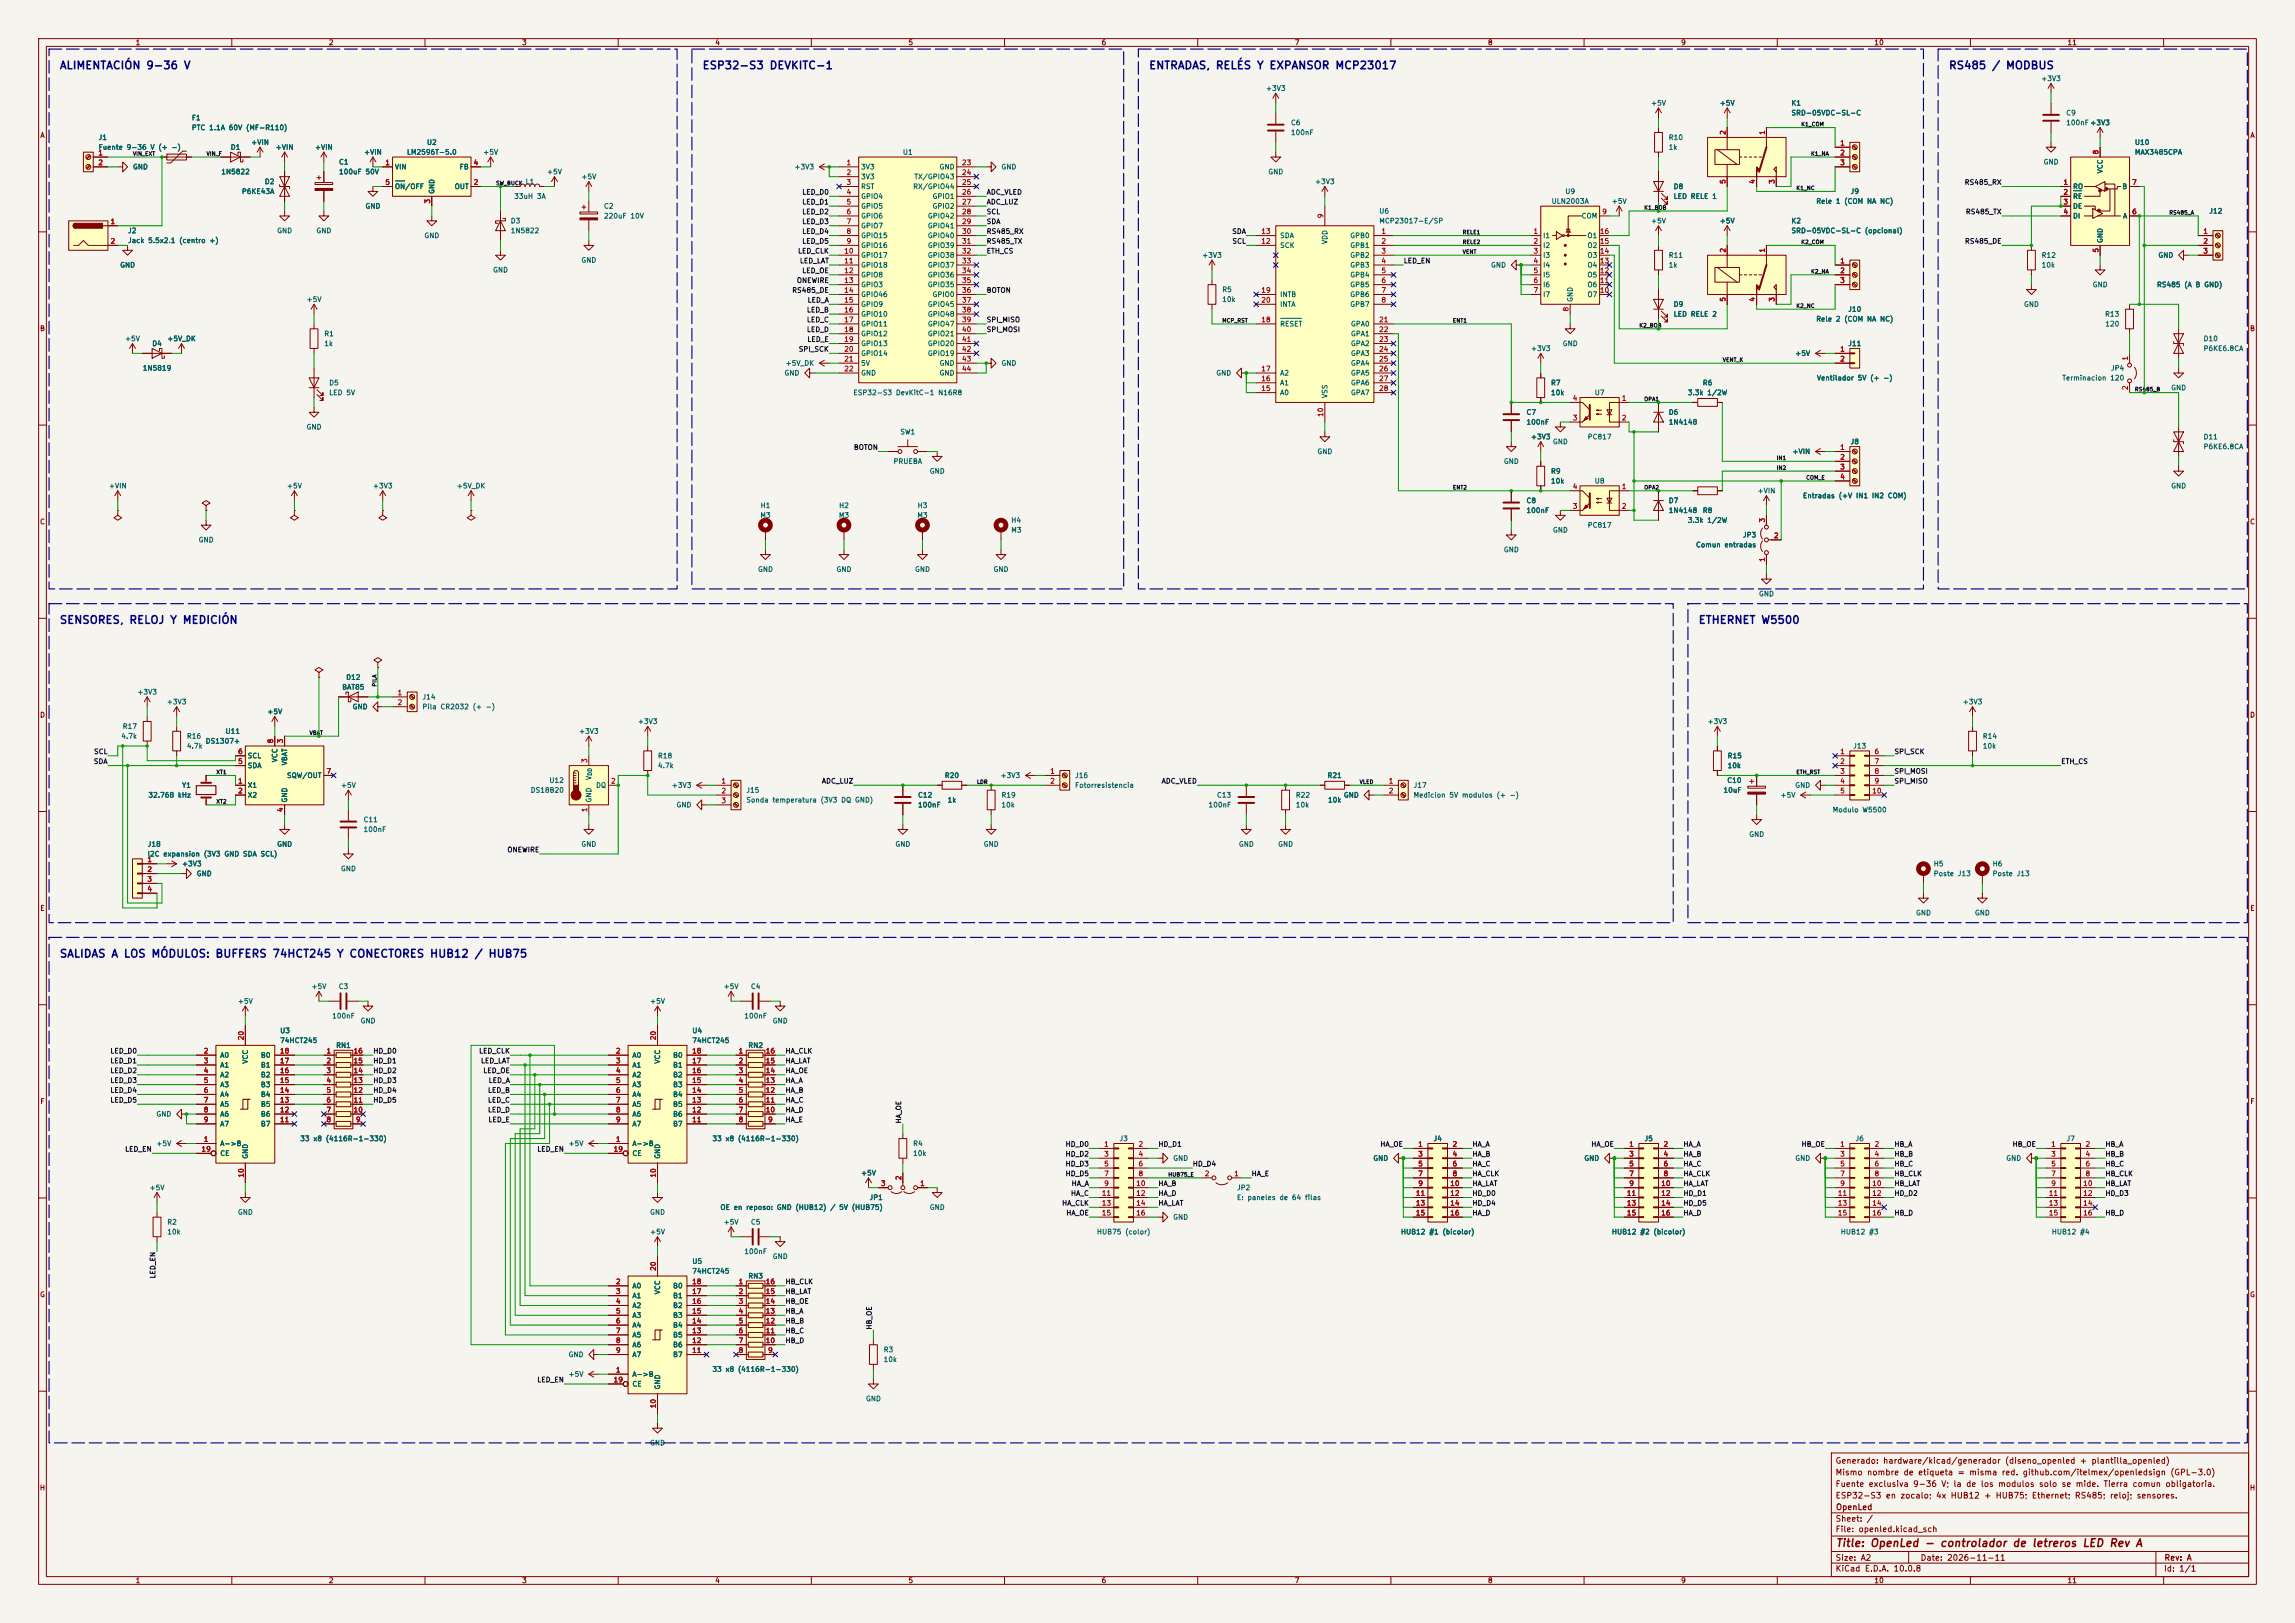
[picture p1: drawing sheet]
<svg xmlns="http://www.w3.org/2000/svg" width="594mm" height="420mm" viewBox="0 0 594 420" stroke-linecap="round" stroke-linejoin="round" font-family="sans-serif">
<defs><g id="words">
<g font-size="2" fill="#000084">
<text x="15.3" y="18.4">ALIMENTACIÓN 9-36 V</text>
<text x="181.7" y="18.4">ESP32-S3 DEVKITC-1</text>
<text x="297.2" y="18.4">ENTRADAS, RELÉS Y EXPANSOR MCP23017</text>
<text x="504.3" y="18.4">RS485 / MODBUS</text>
<text x="15.3" y="161.9">SENSORES, RELOJ Y MEDICIÓN</text>
<text x="439.5" y="161.9">ETHERNET W5500</text>
<text x="15.3" y="248.3">SALIDAS A LOS MÓDULOS: BUFFERS 74HCT245 Y CONECTORES HUB12 / HUB75</text>
</g>
<text font-size="2" fill="#840000" x="475" y="400.8">Title: OpenLed - controlador de letreros LED Rev A</text>
<g font-size="1.5" fill="#840000">
<text x="475" y="382.1">Mismo nombre de etiqueta = misma red. github.com/itelmex/openledsign (GPL-3.0)</text>
<text x="475" y="379.1">Generado: hardware/kicad/generador (diseno_openled + plantilla_openled)</text>
<text x="475" y="388.1">ESP32-S3 en zocalo; 4x HUB12 + HUB75; Ethernet; RS485; reloj; sensores.</text>
<text x="475" y="385.1">Fuente exclusiva 9-36 V; la de los modulos solo se mide. Tierra comun obligatoria.</text>
<text x="475" y="394.1">Sheet: /</text>
<text x="475.1" y="391.1">OpenLed</text>
<text x="475" y="396.8">File: openled.kicad_sch</text>
<text x="475" y="407">KiCad E.D.A. 10.0.8</text>
<text x="475" y="404.2">Size: A2</text>
<text x="497" y="404.2">Date: 2026-11-11</text>
<text x="560" y="407">Id: 1/1</text>
<text x="560.1" y="404.2">Rev: A</text>
</g>
<g font-size="1.3" fill="#840000">
<text x="35" y="12">1</text>
<text x="85" y="12">2</text>
<text x="135" y="12">3</text>
<text x="185" y="12">4</text>
<text x="235" y="12">5</text>
<text x="285" y="12">6</text>
<text x="335" y="12">7</text>
<text x="385" y="12">8</text>
<text x="435" y="12">9</text>
<text x="485" y="12">10</text>
<text x="535" y="12">11</text>
<text x="10.3" y="36">A</text>
<text x="582.3" y="36">A</text>
<text x="10.2" y="86">B</text>
<text x="582.2" y="86">B</text>
<text x="10.2" y="136">C</text>
<text x="582.2" y="136">C</text>
<text x="10.2" y="186">D</text>
<text x="582.2" y="186">D</text>
<text x="10.3" y="236">E</text>
<text x="582.3" y="236">E</text>
<text x="10.3" y="286">F</text>
<text x="582.3" y="286">F</text>
<text x="10.2" y="336">G</text>
<text x="582.2" y="336">G</text>
<text x="10.2" y="386">H</text>
<text x="582.2" y="386">H</text>
<text x="35" y="410">1</text>
<text x="85" y="410">2</text>
<text x="135" y="410">3</text>
<text x="185" y="410">4</text>
<text x="235" y="410">5</text>
<text x="285" y="410">6</text>
<text x="335" y="410">7</text>
<text x="385" y="410">8</text>
<text x="435" y="410">9</text>
<text x="485" y="410">10</text>
<text x="535" y="410">11</text>
</g>
<g font-size="1.3" fill="#006464">
<text x="327.5" y="23.8">+3V3</text>
<text x="528.2" y="21.3">+3V3</text>
<text x="427.2" y="27.6">+5V</text>
<text x="445" y="27.6">+5V</text>
<text x="463.5" y="27.6">K1</text>
<text x="49.5" y="31.4">F1</text>
<text x="49.5" y="34">PTC 1.1A 60V (MF-R110)</text>
<text x="334" y="32.7">C6</text>
<text x="334" y="35.3">100nF</text>
<text x="463.5" y="30.2">SRD-05VDC-SL-C</text>
<text x="534.7" y="30.2">C9</text>
<text x="534.7" y="32.7">100nF+3V3</text>
<text x="540.9" y="32.7">+3V3</text>
<text x="25.4" y="36.5">J1</text>
<text x="25.4" y="39.1">Fuente 9-36 V (+ -)</text>
<text x="59.6" y="39.1">D1</text>
<text x="64.9" y="37.8">+VIN</text>
<text x="71.2" y="39.1">+VIN</text>
<text x="81.4" y="39.1">+VIN</text>
<text x="94.1" y="40.3">+VIN</text>
<text x="105.2" y="40.3">LM2596T-5.0</text>
<text x="110.4" y="37.8">U2</text>
<text x="124.9" y="40.3">+5V</text>
<text x="233.6" y="40.3">U1</text>
<text x="431.8" y="36.5">R10</text>
<text x="431.8" y="39.1">1k</text>
<text x="552.4" y="37.8">U10</text>
<text x="552.4" y="40.3">MAX3485CPA</text>
<text x="34.3" y="44.1">GND</text>
<text x="57.1" y="45.4">1N5822</text>
<text x="68.4" y="48">D2</text>
<text x="87.6" y="42.9">C1</text>
<text x="87.6" y="45.4">100uF 50V</text>
<text x="102.1" y="44.1">VIN</text>
<text x="118.8" y="44.1">FB</text>
<text x="135.9" y="48">L1</text>
<text x="141.4" y="45.4">+5V</text>
<text x="150.3" y="46.7">+5V</text>
<text x="205.5" y="44.1">+3V3</text>
<text x="222.7" y="44.1">3V3</text>
<text x="222.7" y="46.7">3V3</text>
<text x="236.5" y="46.7">TX/GPIO43</text>
<text x="243" y="44.1">GND</text>
<text x="259.1" y="44.1">GND</text>
<text x="328.1" y="45.4">GND</text>
<text x="340.2" y="48">+3V3</text>
<text x="528.8" y="42.9">GND</text>
<text x="544.5" y="45" transform="rotate(-90 544.5 45)">VCC</text>
<text x="62.5" y="50.5">P6KE43A</text>
<text x="102.1" y="49.2">ON/OFF</text>
<text x="112.7" y="50.3" transform="rotate(-90 112.7 50.3)">GND</text>
<text x="117.6" y="49.2">OUT</text>
<text x="133" y="51.8">33uH 3A</text>
<text x="222.7" y="49.2">RST</text>
<text x="222.7" y="51.8">GPIO4</text>
<text x="236.2" y="49.2">RX/GPIO44</text>
<text x="241.2" y="51.8">GPIO1</text>
<text x="401.5" y="53">ULN2003A</text>
<text x="405" y="50.5">U9</text>
<text x="417" y="53">+5V</text>
<text x="433.1" y="49.2">D8</text>
<text x="433.1" y="51.8">LED RELE 1</text>
<text x="470" y="53">Rele 1 (COM NA NC)</text>
<text x="478.8" y="50.5">J9</text>
<text x="536.4" y="49.2">RO</text>
<text x="536.4" y="51.8">RE</text>
<text x="549.2" y="49.2">B</text>
<text x="94.5" y="54.3">GND</text>
<text x="132.1" y="58.1">D3</text>
<text x="156.2" y="54.3">C2</text>
<text x="156.2" y="56.8">220uF 10V</text>
<text x="222.7" y="54.3">GPIO5</text>
<text x="222.7" y="56.8">GPIO6</text>
<text x="222.7" y="59.4">GPIO7</text>
<text x="240" y="56.8">GPIO42</text>
<text x="240" y="59.4">GPIO41</text>
<text x="241.2" y="54.3">GPIO2</text>
<text x="356.9" y="55.6">U6</text>
<text x="356.9" y="58.1">MCP23017-E/SP</text>
<text x="409.2" y="56.8">COM</text>
<text x="427.2" y="58.1">+5V</text>
<text x="445" y="58.1">+5V</text>
<text x="463.5" y="58.1">K2</text>
<text x="536.4" y="54.3">DE</text>
<text x="536.4" y="56.8">DI</text>
<text x="549.4" y="56.8">A</text>
<text x="571.7" y="55.6">J12</text>
<text x="33" y="60.7">J2</text>
<text x="33" y="63.2">Jack 5.5x2.1 (centro +)</text>
<text x="71.6" y="60.7">GND</text>
<text x="81.8" y="60.7">GND</text>
<text x="109.7" y="61.9">GND</text>
<text x="132.1" y="60.7">1N5822</text>
<text x="222.7" y="61.9">GPIO15</text>
<text x="222.7" y="64.5">GPIO16</text>
<text x="240" y="61.9">GPIO40</text>
<text x="240" y="64.5">GPIO39</text>
<text x="331.2" y="64.5">SCK</text>
<text x="331.2" y="61.9">SDA</text>
<text x="343.9" y="63.3" transform="rotate(-90 343.9 63.3)">VDD</text>
<text x="349.3" y="61.9">GPB0</text>
<text x="349.3" y="64.5">GPB1</text>
<text x="399.3" y="61.9">I1</text>
<text x="399.3" y="64.5">I2</text>
<text x="410.7" y="64.5">O2</text>
<text x="410.7" y="61.9">O1</text>
<text x="463.5" y="60.7">SRD-05VDC-SL-C (opcional)</text>
<text x="544.5" y="63" transform="rotate(-90 544.5 63)">GND</text>
<text x="31" y="69.5">GND</text>
<text x="127.5" y="70.8">GND</text>
<text x="150.3" y="68.3">GND</text>
<text x="222.7" y="67">GPIO17</text>
<text x="222.7" y="69.5">GPIO18</text>
<text x="240" y="67">GPIO38</text>
<text x="240" y="69.5">GPIO37</text>
<text x="311" y="67">+3V3</text>
<text x="349.3" y="67">GPB2</text>
<text x="349.3" y="69.5">GPB3</text>
<text x="385.8" y="69.5">GND</text>
<text x="399.3" y="67">I3</text>
<text x="399.3" y="69.5">I4</text>
<text x="410.7" y="69.5">O4</text>
<text x="410.7" y="67">O3</text>
<text x="431.8" y="67">R11</text>
<text x="431.8" y="69.5">1k</text>
<text x="528.3" y="67">R12</text>
<text x="528.3" y="69.5">10k</text>
<text x="558.5" y="67">GND</text>
<text x="222.7" y="72.1">GPIO8</text>
<text x="222.7" y="74.6">GPIO3</text>
<text x="222.7" y="77.2">GPIO46</text>
<text x="240" y="72.1">GPIO36</text>
<text x="240" y="74.6">GPIO35</text>
<text x="241.2" y="77.2">GPIO0</text>
<text x="316.2" y="75.9">R5</text>
<text x="331.2" y="77.2">INTB</text>
<text x="349.3" y="72.1">GPB4</text>
<text x="349.3" y="74.6">GPB5</text>
<text x="349.3" y="77.2">GPB6</text>
<text x="399.3" y="72.1">I5</text>
<text x="399.3" y="74.6">I6</text>
<text x="399.3" y="77.2">I7</text>
<text x="410.7" y="77.2">O7</text>
<text x="410.7" y="74.6">O6</text>
<text x="410.7" y="72.1">O5</text>
<text x="541.5" y="74.6">GND</text>
<text x="558.1" y="74.6">RS485 (A B GND)</text>
<text x="79.2" y="78.4">+5V</text>
<text x="222.7" y="79.7">GPIO9</text>
<text x="222.7" y="82.2">GPIO10</text>
<text x="240" y="79.7">GPIO45</text>
<text x="240" y="82.2">GPIO48</text>
<text x="316.2" y="78.4">10k</text>
<text x="331.2" y="79.7">INTA</text>
<text x="349.3" y="79.7">GPB7</text>
<text x="407.4" y="78.3" transform="rotate(-90 407.4 78.3)">GND</text>
<text x="433.1" y="79.7">D9</text>
<text x="433.1" y="82.2">LED RELE 2</text>
<text x="470" y="83.5">Rele 2 (COM NA NC)</text>
<text x="478.2" y="81">J10</text>
<text x="523.7" y="79.7">GND</text>
<text x="544.7" y="82.2">R13</text>
<text x="32.2" y="88.6">+5V</text>
<text x="39.3" y="89.9">D4</text>
<text x="43.2" y="88.6">+5V_DK</text>
<text x="83.8" y="87.3">R1</text>
<text x="83.8" y="89.9">1k</text>
<text x="222.7" y="84.8">GPIO11</text>
<text x="222.7" y="87.3">GPIO12</text>
<text x="222.7" y="89.9">GPIO13</text>
<text x="240" y="84.8">GPIO47</text>
<text x="240" y="87.3">GPIO21</text>
<text x="240" y="89.9">GPIO20</text>
<text x="331.2" y="84.8">RESET</text>
<text x="349.5" y="84.8">GPA0</text>
<text x="349.5" y="87.3">GPA1</text>
<text x="349.5" y="89.9">GPA2</text>
<text x="404.3" y="89.9">GND</text>
<text x="478.2" y="89.9">J11</text>
<text x="544.8" y="84.8">120</text>
<text x="570.2" y="88.6">D10</text>
<text x="203.2" y="94.9">+5V_DK</text>
<text x="222.7" y="92.4">GPIO14</text>
<text x="222.7" y="94.9">5V</text>
<text x="240" y="92.4">GPIO19</text>
<text x="243" y="94.9">GND</text>
<text x="259.1" y="94.9">GND</text>
<text x="349.5" y="92.4">GPA3</text>
<text x="349.5" y="94.9">GPA4</text>
<text x="396.1" y="91.1">+3V3</text>
<text x="464.5" y="92.4">+5V</text>
<text x="570.2" y="91.1">P6KE6.8CA</text>
<text x="36.8" y="96.2">1N5819</text>
<text x="85.1" y="100">D5</text>
<text x="202.9" y="97.5">GND</text>
<text x="222.7" y="97.5">GND</text>
<text x="243" y="97.5">GND</text>
<text x="314.7" y="97.5">GND</text>
<text x="331.2" y="100">A1</text>
<text x="331.2" y="97.5">A2</text>
<text x="349.5" y="97.5">GPA5</text>
<text x="349.5" y="100">GPA6</text>
<text x="401.3" y="100">R7</text>
<text x="440.6" y="100">R6</text>
<text x="470.1" y="98.8">Ventilador 5V (+ -)</text>
<text x="533.6" y="98.8">Terminacion 120</text>
<text x="546.2" y="96.2">JP4</text>
<text x="561.8" y="101.3">GND</text>
<text x="85.1" y="102.6">LED 5V</text>
<text x="220.7" y="102.6">ESP32-S3 DevKitC-1 N16R8</text>
<text x="331.2" y="102.6">A0</text>
<text x="343.9" y="103.2" transform="rotate(-90 343.9 103.2)">VSS</text>
<text x="349.5" y="102.6">GPA7</text>
<text x="395" y="107.6">C7</text>
<text x="401.3" y="102.6">10k</text>
<text x="412.6" y="102.6">U7</text>
<text x="431.8" y="107.6">D6</text>
<text x="436.7" y="102.6">3.3k 1/2W</text>
<text x="79.2" y="111.5">GND</text>
<text x="232.9" y="112.7">SW1</text>
<text x="395" y="110.2">100nF</text>
<text x="396.1" y="114">+3V3</text>
<text x="410.8" y="114">PC817</text>
<text x="431.8" y="110.2">1N4148</text>
<text x="570.2" y="114">D11</text>
<text x="340.8" y="117.8">GND</text>
<text x="401.8" y="115.3">GND</text>
<text x="463.8" y="117.8">+VIN</text>
<text x="478.8" y="115.3">J8</text>
<text x="570.2" y="116.5">P6KE6.8CA</text>
<text x="231.1" y="120.3">PRUEBA</text>
<text x="240.5" y="122.9">GND</text>
<text x="389.1" y="120.3">GND</text>
<text x="401.3" y="122.9">R9</text>
<text x="401.3" y="125.4">10k</text>
<text x="412.6" y="125.4">U8</text>
<text x="28.1" y="126.7">+VIN</text>
<text x="74.1" y="126.7">+5V</text>
<text x="96.4" y="126.7">+3V3</text>
<text x="118.1" y="126.7">+5V_DK</text>
<text x="196.7" y="131.8">H1</text>
<text x="217" y="131.8">H2</text>
<text x="237.4" y="131.8">H3</text>
<text x="395" y="130.5">C8</text>
<text x="431.8" y="130.5">D7</text>
<text x="454.8" y="128">+VIN</text>
<text x="466.5" y="129.2">Entradas (+V IN1 IN2 COM)</text>
<text x="561.8" y="126.7">GND</text>
<text x="196.7" y="134.3">M3</text>
<text x="217" y="134.3">M3</text>
<text x="237.3" y="134.3">M3</text>
<text x="261.6" y="135.6">H4</text>
<text x="395" y="133">100nF</text>
<text x="410.8" y="136.9">PC817</text>
<text x="431.8" y="133">1N4148</text>
<text x="436.7" y="135.6">3.3k 1/2W</text>
<text x="440.6" y="133">R8</text>
<text x="51.3" y="140.7">GND</text>
<text x="261.6" y="138.1">M3</text>
<text x="389.1" y="143.2">GND</text>
<text x="401.8" y="138.1">GND</text>
<text x="438.8" y="141.9">Comun entradas</text>
<text x="451" y="139.4">JP3</text>
<text x="196.1" y="148.3">GND</text>
<text x="216.4" y="148.3">GND</text>
<text x="236.7" y="148.3">GND</text>
<text x="257" y="148.3">GND</text>
<text x="455.1" y="154.6">GND</text>
<text x="88.4" y="178.8">BAT85</text>
<text x="89.5" y="176.2">D12</text>
<text x="35.4" y="180">+3V3</text>
<text x="43.1" y="182.6">+3V3</text>
<text x="69.1" y="185.1">+5V</text>
<text x="91.1" y="183.8">GND</text>
<text x="109.2" y="181.3">J14</text>
<text x="109.2" y="183.8">Pila CR2032 (+ -)</text>
<text x="507.9" y="182.6">+3V3</text>
<text x="31.3" y="191.5">4.7k</text>
<text x="31.6" y="188.9">R17</text>
<text x="48.2" y="191.5">R16</text>
<text x="58.2" y="190.2">U11</text>
<text x="149.7" y="190.2">+3V3</text>
<text x="165" y="187.7">+3V3</text>
<text x="441.8" y="187.7">+3V3</text>
<text x="513.1" y="191.5">R14</text>
<text x="48.2" y="194">4.7k</text>
<text x="53.1" y="192.7">DS1307+</text>
<text x="64" y="196.5">SCL</text>
<text x="72.1" y="197.4" transform="rotate(-90 72.1 197.4)">VCC</text>
<text x="170.2" y="196.5">R18</text>
<text x="447" y="196.5">R15</text>
<text x="479.5" y="194">J13</text>
<text x="513.1" y="194">10k</text>
<text x="64" y="199.1">SDA</text>
<text x="74.1" y="201.6">SQW/OUT</text>
<text x="74.6" y="198.2" transform="rotate(-90 74.6 198.2)">VBAT</text>
<text x="142.1" y="202.9">U12</text>
<text x="153.4" y="202" transform="rotate(-90 153.4 202)">V</text>
<text x="170.2" y="199.1">4.7k</text>
<text x="244.4" y="201.6">R20</text>
<text x="258.8" y="201.6">+3V3</text>
<text x="278.1" y="201.6">J16</text>
<text x="343.5" y="201.6">R21</text>
<text x="446.9" y="202.9">C10</text>
<text x="447" y="199.1">10k</text>
<text x="38.3" y="206.7">32.768 kHz</text>
<text x="47" y="204.2">Y1</text>
<text x="64" y="204.2">X1</text>
<text x="64" y="206.7">X2</text>
<text x="74.6" y="207.8" transform="rotate(-90 74.6 207.8)">GND</text>
<text x="88.1" y="204.2">+5V</text>
<text x="137.2" y="205.4">DS18B20</text>
<text x="153.4" y="207.8" transform="rotate(-90 153.4 207.8)">GND</text>
<text x="154.1" y="204.2">DQ</text>
<text x="173.8" y="204.2">+3V3</text>
<text x="175" y="209.2">GND</text>
<text x="193" y="205.4">J15</text>
<text x="193" y="208">Sonda temperatura (3V3 DQ GND)</text>
<text x="237.5" y="206.7">C12</text>
<text x="237.5" y="209.2">100nF</text>
<text x="245.1" y="208">1k</text>
<text x="259.1" y="206.7">R19</text>
<text x="259.1" y="209.2">10k</text>
<text x="278.1" y="204.2">Fotorresistencia</text>
<text x="312.7" y="209.2">100nF</text>
<text x="314.8" y="206.7">C13</text>
<text x="335.3" y="206.7">R22</text>
<text x="335.3" y="209.2">10k</text>
<text x="343.6" y="208">10k</text>
<text x="347.7" y="206.7">GND</text>
<text x="365.7" y="204.2">J17</text>
<text x="365.7" y="206.7">Medicion 5V modulos (+ -)</text>
<text x="446" y="205.4">10uF</text>
<text x="460.7" y="206.7">+5V</text>
<text x="464.5" y="204.2">GND</text>
<text x="94" y="213.1">C11</text>
<text x="94" y="215.6">100nF</text>
<text x="474.2" y="210.5">Modulo W5500</text>
<text x="38.1" y="219.4">J18</text>
<text x="38.1" y="221.9">I2C expansion (3V3 GND SDA SCL)</text>
<text x="71.6" y="219.4">GND</text>
<text x="150.3" y="219.4">GND</text>
<text x="231.6" y="219.4">GND</text>
<text x="254.5" y="219.4">GND</text>
<text x="320.5" y="219.4">GND</text>
<text x="330.7" y="219.4">GND</text>
<text x="452.6" y="216.9">GND</text>
<text x="47" y="224.5">+3V3</text>
<text x="50.8" y="227">GND</text>
<text x="88.1" y="225.8">GND</text>
<text x="500.4" y="224.5">H5</text>
<text x="500.4" y="227">Poste J13</text>
<text x="515.6" y="224.5">H6</text>
<text x="515.6" y="227">Poste J13</text>
<text x="495.8" y="237.2">GND</text>
<text x="511" y="237.2">GND</text>
<text x="80.5" y="256.2">+5V</text>
<text x="87.5" y="256.2">C3</text>
<text x="187.2" y="256.2">+5V</text>
<text x="194.2" y="256.2">C4</text>
<text x="61.4" y="260">+5V</text>
<text x="85.8" y="263.9">100nF</text>
<text x="168.1" y="260">+5V</text>
<text x="192.5" y="263.9">100nF</text>
<text x="72.4" y="267.7">U3</text>
<text x="93.2" y="265.1">GND</text>
<text x="179.1" y="267.7">U4</text>
<text x="199.9" y="265.1">GND</text>
<text x="56.9" y="274">A0</text>
<text x="64.5" y="275.4" transform="rotate(-90 64.5 275.4)">VCC</text>
<text x="67.4" y="274">B0</text>
<text x="72.4" y="270.2">74HCT245</text>
<text x="86.9" y="271.5">RN1</text>
<text x="163.5" y="274">A0</text>
<text x="171.1" y="275.4" transform="rotate(-90 171.1 275.4)">VCC</text>
<text x="174.1" y="274">B0</text>
<text x="179.1" y="270.2">74HCT245</text>
<text x="193.5" y="271.5">RN2</text>
<text x="56.9" y="276.6">A1</text>
<text x="56.9" y="279.1">A2</text>
<text x="56.9" y="281.6">A3</text>
<text x="67.4" y="281.6">B3</text>
<text x="67.4" y="279.1">B2</text>
<text x="67.4" y="276.6">B1</text>
<text x="163.5" y="276.6">A1</text>
<text x="163.5" y="279.1">A2</text>
<text x="163.5" y="281.6">A3</text>
<text x="174.1" y="281.6">B3</text>
<text x="174.1" y="279.1">B2</text>
<text x="174.1" y="276.6">B1</text>
<text x="56.9" y="284.2">A4</text>
<text x="56.9" y="286.7">A5</text>
<text x="67.4" y="286.7">B5</text>
<text x="67.4" y="284.2">B4</text>
<text x="163.5" y="284.2">A4</text>
<text x="163.5" y="286.7">A5</text>
<text x="174.1" y="286.7">B5</text>
<text x="174.1" y="284.2">B4</text>
<text x="40.3" y="289.3">GND</text>
<text x="56.9" y="289.3">A6</text>
<text x="56.9" y="291.8">A7</text>
<text x="67.4" y="291.8">B7</text>
<text x="67.4" y="289.3">B6</text>
<text x="163.5" y="289.3">A6</text>
<text x="163.5" y="291.8">A7</text>
<text x="174.1" y="291.8">B7</text>
<text x="174.1" y="289.3">B6</text>
<text x="40.3" y="296.9">+5V</text>
<text x="56.9" y="296.9">A-&gt;B</text>
<text x="56.9" y="299.4">CE</text>
<text x="77.6" y="295.6">33 x8 (4116R-1-330)</text>
<text x="147" y="296.9">+5V</text>
<text x="163.5" y="296.9">A-&gt;B</text>
<text x="163.5" y="299.4">CE</text>
<text x="184.3" y="295.6">33 x8 (4116R-1-330)</text>
<text x="236.2" y="296.9">R4</text>
<text x="236.2" y="299.4">10k</text>
<text x="289.6" y="295.6">J3</text>
<text x="370.9" y="295.6">J4</text>
<text x="425.5" y="295.6">J5</text>
<text x="480.1" y="295.6">J6</text>
<text x="534.7" y="295.6">J7</text>
<text x="64.5" y="300" transform="rotate(-90 64.5 300)">GND</text>
<text x="171.1" y="300" transform="rotate(-90 171.1 300)">GND</text>
<text x="222.7" y="304.5">+5V</text>
<text x="303.5" y="300.7">GND</text>
<text x="355.3" y="300.7">GND</text>
<text x="409.9" y="300.7">GND</text>
<text x="464.5" y="300.7">GND</text>
<text x="519.1" y="300.7">GND</text>
<text x="38.6" y="308.3">+5V</text>
<text x="224.9" y="310.8">JP1</text>
<text x="320" y="308.3">JP2</text>
<text x="320" y="310.8">E: paneles de 64 filas</text>
<text x="43.2" y="317.2">R2</text>
<text x="61.4" y="314.7">GND</text>
<text x="168.1" y="314.7">GND</text>
<text x="186.3" y="313.4">OE en reposo: GND (HUB12) / 5V (HUB75)</text>
<text x="187.2" y="317.2">+5V</text>
<text x="194.2" y="317.2">C5</text>
<text x="240.5" y="313.4">GND</text>
<text x="303.5" y="315.9">GND</text>
<text x="43.2" y="319.7">10k</text>
<text x="168.1" y="319.7">+5V</text>
<text x="283.8" y="319.7">HUB75 (color)</text>
<text x="362.5" y="319.7">HUB12 #1 (bicolor)</text>
<text x="417.1" y="319.7">HUB12 #2 (bicolor)</text>
<text x="476.3" y="319.7">HUB12 #3</text>
<text x="530.9" y="319.7">HUB12 #4</text>
<text x="179.1" y="327.4">U5</text>
<text x="179.1" y="329.9">74HCT245</text>
<text x="192.5" y="324.8">100nF</text>
<text x="199.9" y="326.1">GND</text>
<text x="163.5" y="333.7">A0</text>
<text x="171.1" y="335.1" transform="rotate(-90 171.1 335.1)">VCC</text>
<text x="174.1" y="333.7">B0</text>
<text x="193.5" y="331.2">RN3</text>
<text x="163.5" y="336.2">A1</text>
<text x="163.5" y="338.8">A2</text>
<text x="163.5" y="341.3">A3</text>
<text x="174.1" y="341.3">B3</text>
<text x="174.1" y="338.8">B2</text>
<text x="174.1" y="336.2">B1</text>
<text x="163.5" y="343.9">A4</text>
<text x="163.5" y="346.4">A5</text>
<text x="174.1" y="346.4">B5</text>
<text x="174.1" y="343.9">B4</text>
<text x="147" y="351.5">GND</text>
<text x="163.5" y="348.9">A6</text>
<text x="163.5" y="351.5">A7</text>
<text x="174.1" y="351.5">B7</text>
<text x="174.1" y="348.9">B6</text>
<text x="228.6" y="350.2">R3</text>
<text x="228.6" y="352.8">10k</text>
<text x="147" y="356.6">+5V</text>
<text x="163.5" y="356.6">A-&gt;B</text>
<text x="163.5" y="359.1">CE</text>
<text x="171.1" y="359.7" transform="rotate(-90 171.1 359.7)">GND</text>
<text x="184.3" y="355.3">33 x8 (4116R-1-330)</text>
<text x="224" y="362.9">GND</text>
<text x="168.1" y="374.3">GND</text>
</g>
<g font-size="1.3" fill="#a90000">
<text x="446.9" y="35" transform="rotate(-90 446.9 35)">2</text>
<text x="457.1" y="35" transform="rotate(-90 457.1 35)">1</text>
<text x="25.3" y="40.5">1</text>
<text x="476.2" y="38">1</text>
<text x="476.2" y="40.5">2</text>
<text x="543.4" y="40.1" transform="rotate(-90 543.4 40.1)">8</text>
<text x="25.3" y="43">2</text>
<text x="99.6" y="43">1</text>
<text x="122.5" y="43">4</text>
<text x="219" y="43">1</text>
<text x="219" y="45.6">2</text>
<text x="248.9" y="43">23</text>
<text x="248.9" y="45.6">24</text>
<text x="446.9" y="47.7" transform="rotate(-90 446.9 47.7)">5</text>
<text x="454.5" y="47.7" transform="rotate(-90 454.5 47.7)">4</text>
<text x="459.6" y="47.7" transform="rotate(-90 459.6 47.7)">3</text>
<text x="476.2" y="43">3</text>
<text x="99.6" y="48.1">5</text>
<text x="111.6" y="52.8" transform="rotate(-90 111.6 52.8)">3</text>
<text x="122.5" y="48.1">2</text>
<text x="219" y="48.1">3</text>
<text x="219" y="50.7">4</text>
<text x="219" y="53.2">5</text>
<text x="248.9" y="48.1">25</text>
<text x="248.9" y="50.7">26</text>
<text x="248.9" y="53.2">27</text>
<text x="533.9" y="48.1">1</text>
<text x="533.9" y="50.7">2</text>
<text x="533.9" y="53.2">3</text>
<text x="551.7" y="48.1">7</text>
<text x="28.5" y="58.3">1</text>
<text x="219" y="55.7">6</text>
<text x="219" y="58.3">7</text>
<text x="248.9" y="55.7">28</text>
<text x="248.9" y="58.3">29</text>
<text x="342.8" y="56.6" transform="rotate(-90 342.8 56.6)">9</text>
<text x="414.6" y="55.7">9</text>
<text x="533.9" y="55.7">4</text>
<text x="551.7" y="55.7">6</text>
<text x="28.5" y="63.4">2</text>
<text x="218.4" y="65.9">10</text>
<text x="219" y="60.8">8</text>
<text x="219" y="63.4">9</text>
<text x="248.9" y="60.8">30</text>
<text x="248.9" y="63.4">31</text>
<text x="248.9" y="65.9">32</text>
<text x="326.3" y="63.4">12</text>
<text x="326.3" y="60.8">13</text>
<text x="357.4" y="60.8">1</text>
<text x="357.4" y="63.4">2</text>
<text x="357.4" y="65.9">3</text>
<text x="396.8" y="60.8">1</text>
<text x="396.8" y="63.4">2</text>
<text x="396.8" y="65.9">3</text>
<text x="414" y="65.9">14</text>
<text x="414" y="63.4">15</text>
<text x="414" y="60.8">16</text>
<text x="446.9" y="65.5" transform="rotate(-90 446.9 65.5)">2</text>
<text x="457.1" y="65.5" transform="rotate(-90 457.1 65.5)">1</text>
<text x="543.4" y="65.5" transform="rotate(-90 543.4 65.5)">5</text>
<text x="570.1" y="60.8">1</text>
<text x="570.1" y="63.4">2</text>
<text x="570.1" y="65.9">3</text>
<text x="218.4" y="68.4">11</text>
<text x="218.4" y="71">12</text>
<text x="248.9" y="68.4">33</text>
<text x="248.9" y="71">34</text>
<text x="357.4" y="68.4">4</text>
<text x="357.4" y="71">5</text>
<text x="396.8" y="68.4">4</text>
<text x="396.8" y="71">5</text>
<text x="414" y="71">12</text>
<text x="414" y="68.4">13</text>
<text x="476.2" y="68.4">1</text>
<text x="476.2" y="71">2</text>
<text x="218.4" y="73.5">13</text>
<text x="218.4" y="76.1">14</text>
<text x="248.9" y="73.5">35</text>
<text x="248.9" y="76.1">36</text>
<text x="326.3" y="76.1">19</text>
<text x="357.4" y="73.5">6</text>
<text x="357.4" y="76.1">7</text>
<text x="396.8" y="73.5">6</text>
<text x="396.8" y="76.1">7</text>
<text x="414" y="76.1">10</text>
<text x="414" y="73.5">11</text>
<text x="476.2" y="73.5">3</text>
<text x="218.4" y="78.6">15</text>
<text x="218.4" y="81.1">16</text>
<text x="218.4" y="83.7">17</text>
<text x="248.9" y="78.6">37</text>
<text x="248.9" y="81.1">38</text>
<text x="248.9" y="83.7">39</text>
<text x="326.3" y="83.7">18</text>
<text x="326.3" y="78.6">20</text>
<text x="356.8" y="83.7">21</text>
<text x="357.4" y="78.6">8</text>
<text x="406.3" y="80.7" transform="rotate(-90 406.3 80.7)">8</text>
<text x="446.9" y="78.2" transform="rotate(-90 446.9 78.2)">5</text>
<text x="454.5" y="78.2" transform="rotate(-90 454.5 78.2)">4</text>
<text x="459.6" y="78.2" transform="rotate(-90 459.6 78.2)">3</text>
<text x="218.4" y="86.2">18</text>
<text x="218.4" y="88.8">19</text>
<text x="248.9" y="86.2">40</text>
<text x="248.9" y="88.8">41</text>
<text x="356.8" y="86.2">22</text>
<text x="356.8" y="88.8">23</text>
<text x="218.4" y="91.3">20</text>
<text x="218.4" y="93.8">21</text>
<text x="248.9" y="91.3">42</text>
<text x="248.9" y="93.8">43</text>
<text x="356.8" y="91.3">24</text>
<text x="356.8" y="93.8">25</text>
<text x="476.2" y="91.3">1</text>
<text x="476.2" y="93.8">2</text>
<text x="551" y="93.4" transform="rotate(-90 551 93.4)">1</text>
<text x="218.4" y="96.4">22</text>
<text x="248.9" y="96.4">44</text>
<text x="326.3" y="101.5">15</text>
<text x="326.3" y="98.9">16</text>
<text x="326.3" y="96.4">17</text>
<text x="356.8" y="96.4">26</text>
<text x="356.8" y="98.9">27</text>
<text x="356.8" y="101.5">28</text>
<text x="551" y="101.1" transform="rotate(-90 551 101.1)">2</text>
<text x="406.9" y="104">4</text>
<text x="419.6" y="104">1</text>
<text x="342.8" y="108" transform="rotate(-90 342.8 108)">10</text>
<text x="406.9" y="109.1">3</text>
<text x="419.6" y="109.1">2</text>
<text x="476.2" y="116.7">1</text>
<text x="476.2" y="119.2">2</text>
<text x="476.2" y="121.8">3</text>
<text x="476.2" y="124.3">4</text>
<text x="406.9" y="131.9">3</text>
<text x="406.9" y="126.9">4</text>
<text x="419.6" y="126.9">1</text>
<text x="419.6" y="131.9">2</text>
<text x="457.1" y="135.4" transform="rotate(-90 457.1 135.4)">3</text>
<text x="459" y="139.6">2</text>
<text x="457.1" y="145.5" transform="rotate(-90 457.1 145.5)">1</text>
<text x="102.8" y="180.2">1</text>
<text x="102.8" y="182.7">2</text>
<text x="61.5" y="198">5</text>
<text x="61.5" y="195.4">6</text>
<text x="71" y="192.5" transform="rotate(-90 71 192.5)">8</text>
<text x="73.5" y="192.5" transform="rotate(-90 73.5 192.5)">3</text>
<text x="152.3" y="197.6" transform="rotate(-90 152.3 197.6)">3</text>
<text x="476.2" y="195.4">1</text>
<text x="476.2" y="198">2</text>
<text x="485" y="195.4">6</text>
<text x="485" y="198">7</text>
<text x="61.5" y="203.1">1</text>
<text x="84.4" y="200.5">7</text>
<text x="158" y="203.1">2</text>
<text x="186.6" y="203.1">1</text>
<text x="271.7" y="200.5">1</text>
<text x="271.7" y="203.1">2</text>
<text x="359.3" y="203.1">1</text>
<text x="476.2" y="200.5">3</text>
<text x="476.2" y="203.1">4</text>
<text x="485" y="200.5">8</text>
<text x="485" y="203.1">9</text>
<text x="61.5" y="205.6">2</text>
<text x="186.6" y="205.6">2</text>
<text x="186.6" y="208.1">3</text>
<text x="359.3" y="205.6">2</text>
<text x="476.2" y="205.6">5</text>
<text x="484.4" y="205.6">10</text>
<text x="73.5" y="210.3" transform="rotate(-90 73.5 210.3)">4</text>
<text x="152.3" y="210.3" transform="rotate(-90 152.3 210.3)">1</text>
<text x="38" y="223.4">1</text>
<text x="38" y="225.9">2</text>
<text x="38" y="228.5">3</text>
<text x="38" y="231">4</text>
<text x="63.4" y="269.3" transform="rotate(-90 63.4 269.3)">20</text>
<text x="170" y="269.3" transform="rotate(-90 170 269.3)">20</text>
<text x="52.6" y="272.9">2</text>
<text x="52.6" y="275.5">3</text>
<text x="72.3" y="275.5">17</text>
<text x="72.3" y="272.9">18</text>
<text x="84.4" y="272.9">1</text>
<text x="84.4" y="275.5">2</text>
<text x="91.4" y="275.5">15</text>
<text x="91.4" y="272.9">16</text>
<text x="159.3" y="272.9">2</text>
<text x="159.3" y="275.5">3</text>
<text x="179" y="275.5">17</text>
<text x="179" y="272.9">18</text>
<text x="191" y="272.9">1</text>
<text x="191" y="275.5">2</text>
<text x="198.1" y="275.5">15</text>
<text x="198.1" y="272.9">16</text>
<text x="52.6" y="278">4</text>
<text x="52.6" y="280.5">5</text>
<text x="72.3" y="280.5">15</text>
<text x="72.3" y="278">16</text>
<text x="84.4" y="278">3</text>
<text x="84.4" y="280.5">4</text>
<text x="91.4" y="280.5">13</text>
<text x="91.4" y="278">14</text>
<text x="159.3" y="278">4</text>
<text x="159.3" y="280.5">5</text>
<text x="179" y="280.5">15</text>
<text x="179" y="278">16</text>
<text x="191" y="278">3</text>
<text x="191" y="280.5">4</text>
<text x="198.1" y="280.5">13</text>
<text x="198.1" y="278">14</text>
<text x="52.6" y="283.1">6</text>
<text x="52.6" y="285.6">7</text>
<text x="72.3" y="285.6">13</text>
<text x="72.3" y="283.1">14</text>
<text x="84.4" y="283.1">5</text>
<text x="84.4" y="285.6">6</text>
<text x="91.4" y="285.6">11</text>
<text x="91.4" y="283.1">12</text>
<text x="159.3" y="283.1">6</text>
<text x="159.3" y="285.6">7</text>
<text x="179" y="285.6">13</text>
<text x="179" y="283.1">14</text>
<text x="191" y="283.1">5</text>
<text x="191" y="285.6">6</text>
<text x="198.1" y="285.6">11</text>
<text x="198.1" y="283.1">12</text>
<text x="52.6" y="288.2">8</text>
<text x="52.6" y="290.7">9</text>
<text x="72.3" y="290.7">11</text>
<text x="72.3" y="288.2">12</text>
<text x="84.4" y="288.2">7</text>
<text x="84.4" y="290.7">8</text>
<text x="91.4" y="288.2">10</text>
<text x="92" y="290.7">9</text>
<text x="159.3" y="288.2">8</text>
<text x="159.3" y="290.7">9</text>
<text x="179" y="290.7">11</text>
<text x="179" y="288.2">12</text>
<text x="191" y="288.2">7</text>
<text x="191" y="290.7">8</text>
<text x="198.1" y="288.2">10</text>
<text x="198.7" y="290.7">9</text>
<text x="52" y="298.3">19</text>
<text x="52.6" y="295.8">1</text>
<text x="158.7" y="298.3">19</text>
<text x="159.3" y="295.8">1</text>
<text x="285.7" y="297">1</text>
<text x="285.7" y="299.6">3</text>
<text x="294.5" y="297">2</text>
<text x="294.5" y="299.6">4</text>
<text x="366.9" y="297">1</text>
<text x="366.9" y="299.6">3</text>
<text x="375.8" y="297">2</text>
<text x="375.8" y="299.6">4</text>
<text x="421.5" y="297">1</text>
<text x="421.5" y="299.6">3</text>
<text x="430.4" y="297">2</text>
<text x="430.4" y="299.6">4</text>
<text x="476.2" y="297">1</text>
<text x="476.2" y="299.6">3</text>
<text x="485" y="297">2</text>
<text x="485" y="299.6">4</text>
<text x="530.8" y="297">1</text>
<text x="530.8" y="299.6">3</text>
<text x="539.7" y="297">2</text>
<text x="539.7" y="299.6">4</text>
<text x="63.4" y="304.9" transform="rotate(-90 63.4 304.9)">10</text>
<text x="170" y="304.9" transform="rotate(-90 170 304.9)">10</text>
<text x="233.5" y="305.5" transform="rotate(-90 233.5 305.5)">2</text>
<text x="285.7" y="302.1">5</text>
<text x="285.7" y="304.7">7</text>
<text x="294.5" y="302.1">6</text>
<text x="294.5" y="304.7">8</text>
<text x="311.7" y="304.7">2</text>
<text x="319.3" y="304.7">1</text>
<text x="366.9" y="302.1">5</text>
<text x="366.9" y="304.7">7</text>
<text x="375.8" y="302.1">6</text>
<text x="375.8" y="304.7">8</text>
<text x="421.5" y="302.1">5</text>
<text x="421.5" y="304.7">7</text>
<text x="430.4" y="302.1">6</text>
<text x="430.4" y="304.7">8</text>
<text x="476.2" y="302.1">5</text>
<text x="476.2" y="304.7">7</text>
<text x="485" y="302.1">6</text>
<text x="485" y="304.7">8</text>
<text x="530.8" y="302.1">5</text>
<text x="530.8" y="304.7">7</text>
<text x="539.7" y="302.1">6</text>
<text x="539.7" y="304.7">8</text>
<text x="227.9" y="307.2">3</text>
<text x="238" y="307.2">1</text>
<text x="285" y="309.7">11</text>
<text x="285.7" y="307.2">9</text>
<text x="293.9" y="307.2">10</text>
<text x="293.9" y="309.7">12</text>
<text x="366.3" y="309.7">11</text>
<text x="366.9" y="307.2">9</text>
<text x="375.2" y="307.2">10</text>
<text x="375.2" y="309.7">12</text>
<text x="420.9" y="309.7">11</text>
<text x="421.5" y="307.2">9</text>
<text x="429.8" y="307.2">10</text>
<text x="429.8" y="309.7">12</text>
<text x="475.5" y="309.7">11</text>
<text x="476.2" y="307.2">9</text>
<text x="484.4" y="307.2">10</text>
<text x="484.4" y="309.7">12</text>
<text x="530.2" y="309.7">11</text>
<text x="530.8" y="307.2">9</text>
<text x="539" y="307.2">10</text>
<text x="539" y="309.7">12</text>
<text x="285" y="312.3">13</text>
<text x="285" y="314.8">15</text>
<text x="293.9" y="312.3">14</text>
<text x="293.9" y="314.8">16</text>
<text x="366.3" y="312.3">13</text>
<text x="366.3" y="314.8">15</text>
<text x="375.2" y="312.3">14</text>
<text x="375.2" y="314.8">16</text>
<text x="420.9" y="312.3">13</text>
<text x="420.9" y="314.8">15</text>
<text x="429.8" y="312.3">14</text>
<text x="429.8" y="314.8">16</text>
<text x="475.5" y="312.3">13</text>
<text x="475.5" y="314.8">15</text>
<text x="484.4" y="312.3">14</text>
<text x="484.4" y="314.8">16</text>
<text x="530.2" y="312.3">13</text>
<text x="530.2" y="314.8">15</text>
<text x="539" y="312.3">14</text>
<text x="539" y="314.8">16</text>
<text x="170" y="329" transform="rotate(-90 170 329)">20</text>
<text x="159.3" y="332.6">2</text>
<text x="159.3" y="335.1">3</text>
<text x="179" y="335.1">17</text>
<text x="179" y="332.6">18</text>
<text x="191" y="332.6">1</text>
<text x="191" y="335.1">2</text>
<text x="198.1" y="335.1">15</text>
<text x="198.1" y="332.6">16</text>
<text x="159.3" y="337.7">4</text>
<text x="159.3" y="340.2">5</text>
<text x="179" y="340.2">15</text>
<text x="179" y="337.7">16</text>
<text x="191" y="337.7">3</text>
<text x="191" y="340.2">4</text>
<text x="198.1" y="340.2">13</text>
<text x="198.1" y="337.7">14</text>
<text x="159.3" y="342.8">6</text>
<text x="159.3" y="345.3">7</text>
<text x="159.3" y="347.8">8</text>
<text x="179" y="347.8">12</text>
<text x="179" y="345.3">13</text>
<text x="179" y="342.8">14</text>
<text x="191" y="342.8">5</text>
<text x="191" y="345.3">6</text>
<text x="191" y="347.8">7</text>
<text x="198.1" y="347.8">10</text>
<text x="198.1" y="345.3">11</text>
<text x="198.1" y="342.8">12</text>
<text x="159.3" y="350.4">9</text>
<text x="179" y="350.4">11</text>
<text x="191" y="350.4">8</text>
<text x="198.7" y="350.4">9</text>
<text x="158.7" y="358">19</text>
<text x="159.3" y="355.5">1</text>
<text x="170" y="364.6" transform="rotate(-90 170 364.6)">10</text>
</g>
<g font-size="1.3" fill="#0f0f0f">
<text x="207.5" y="53.2">LED_D1</text>
<text x="207.5" y="50.7">LED_D0</text>
<text x="255.2" y="53.2">ADC_LUZ</text>
<text x="255.2" y="50.7">ADC_VLED</text>
<text x="508.4" y="48.1">RS485_RX</text>
<text x="207.5" y="58.3">LED_D3</text>
<text x="207.5" y="55.8">LED_D2</text>
<text x="255.2" y="55.8">SCL</text>
<text x="255.2" y="58.3">SDA</text>
<text x="508.7" y="55.8">RS485_TX</text>
<text x="206.4" y="65.9">LED_CLK</text>
<text x="207.5" y="63.4">LED_D5</text>
<text x="207.5" y="60.8">LED_D4</text>
<text x="255.2" y="60.8">RS485_RX</text>
<text x="255.2" y="65.9">ETH_CS</text>
<text x="255.2" y="63.4">RS485_TX</text>
<text x="318.8" y="60.8">SDA</text>
<text x="318.8" y="63.4">SCL</text>
<text x="508.4" y="63.4">RS485_DE</text>
<text x="206.9" y="68.5">LED_LAT</text>
<text x="207.5" y="71">LED_OE</text>
<text x="363.2" y="68.5">LED_EN</text>
<text x="204.9" y="76.1">RS485_DE</text>
<text x="206.1" y="73.5">ONEWIRE</text>
<text x="255.2" y="76.1">BOTON</text>
<text x="208.7" y="83.7">LED_C</text>
<text x="208.7" y="81.2">LED_B</text>
<text x="208.9" y="78.6">LED_A</text>
<text x="255.2" y="83.7">SPI_MISO</text>
<text x="208.7" y="86.2">LED_D</text>
<text x="208.8" y="88.8">LED_E</text>
<text x="255.2" y="86.2">SPI_MOSI</text>
<text x="206.6" y="91.3">SPI_SCK</text>
<text x="220.9" y="116.7">BOTON</text>
<text x="24.1" y="198">SDA</text>
<text x="24.2" y="195.5">SCL</text>
<text x="490.2" y="195.5">SPI_SCK</text>
<text x="533.4" y="198">ETH_CS</text>
<text x="212.6" y="203.1">ADC_LUZ</text>
<text x="300.5" y="203.1">ADC_VLED</text>
<text x="490.2" y="200.5">SPI_MOSI</text>
<text x="490.2" y="203.1">SPI_MISO</text>
<text x="131.2" y="220.9">ONEWIRE</text>
<text x="28.4" y="275.5">LED_D1</text>
<text x="28.4" y="272.9">LED_D0</text>
<text x="96.5" y="275.5">HD_D1</text>
<text x="96.5" y="272.9">HD_D0</text>
<text x="123.9" y="272.9">LED_CLK</text>
<text x="124.4" y="275.5">LED_LAT</text>
<text x="203.2" y="275.5">HA_LAT</text>
<text x="203.2" y="272.9">HA_CLK</text>
<text x="28.4" y="280.5">LED_D3</text>
<text x="28.4" y="278">LED_D2</text>
<text x="96.5" y="278">HD_D2</text>
<text x="96.5" y="280.5">HD_D3</text>
<text x="125" y="278">LED_OE</text>
<text x="126.3" y="280.5">LED_A</text>
<text x="203.2" y="278">HA_OE</text>
<text x="203.2" y="280.5">HA_A</text>
<text x="28.4" y="285.6">LED_D5</text>
<text x="28.4" y="283.1">LED_D4</text>
<text x="96.5" y="285.6">HD_D5</text>
<text x="96.5" y="283.1">HD_D4</text>
<text x="126.2" y="285.6">LED_C</text>
<text x="126.2" y="283.1">LED_B</text>
<text x="203.2" y="283.1">HA_B</text>
<text x="203.2" y="285.6">HA_C</text>
<text x="126.2" y="288.2">LED_D</text>
<text x="126.3" y="290.7">LED_E</text>
<text x="203.2" y="288.2">HA_D</text>
<text x="203.2" y="290.7">HA_E</text>
<text x="233.6" y="290.9" transform="rotate(-90 233.6 290.9)">HA_OE</text>
<text x="32.2" y="298.3">LED_EN</text>
<text x="138.9" y="298.3">LED_EN</text>
<text x="275.7" y="299.6">HD_D2</text>
<text x="275.7" y="297.1">HD_D0</text>
<text x="299.7" y="297.1">HD_D1</text>
<text x="357.1" y="297.1">HA_OE</text>
<text x="381" y="299.6">HA_B</text>
<text x="381" y="297.1">HA_A</text>
<text x="411.7" y="297.1">HA_OE</text>
<text x="435.6" y="297.1">HA_A</text>
<text x="435.6" y="299.6">HA_B</text>
<text x="466.2" y="297.1">HB_OE</text>
<text x="490.2" y="297.1">HB_A</text>
<text x="490.2" y="299.6">HB_B</text>
<text x="520.8" y="297.1">HB_OE</text>
<text x="544.8" y="297.1">HB_A</text>
<text x="544.8" y="299.6">HB_B</text>
<text x="275.7" y="302.1">HD_D3</text>
<text x="275.7" y="304.7">HD_D5</text>
<text x="308.6" y="302.1">HD_D4</text>
<text x="323.8" y="304.7">HA_E</text>
<text x="381" y="304.7">HA_CLK</text>
<text x="381" y="302.1">HA_C</text>
<text x="435.6" y="302.1">HA_C</text>
<text x="435.6" y="304.7">HA_CLK</text>
<text x="490.2" y="302.1">HB_C</text>
<text x="490.2" y="304.7">HB_CLK</text>
<text x="544.8" y="304.7">HB_CLK</text>
<text x="544.8" y="302.1">HB_C</text>
<text x="277.1" y="309.8">HA_C</text>
<text x="277.2" y="307.2">HA_A</text>
<text x="299.7" y="309.8">HA_D</text>
<text x="299.7" y="307.2">HA_B</text>
<text x="381" y="309.8">HD_D0</text>
<text x="381" y="307.2">HA_LAT</text>
<text x="435.6" y="307.2">HA_LAT</text>
<text x="435.6" y="309.8">HD_D1</text>
<text x="490.2" y="307.2">HB_LAT</text>
<text x="490.2" y="309.8">HD_D2</text>
<text x="544.8" y="309.8">HD_D3</text>
<text x="544.8" y="307.2">HB_LAT</text>
<text x="274.8" y="312.3">HA_CLK</text>
<text x="275.8" y="314.8">HA_OE</text>
<text x="299.7" y="312.3">HA_LAT</text>
<text x="381" y="312.3">HD_D4</text>
<text x="381" y="314.8">HA_D</text>
<text x="435.6" y="312.3">HD_D5</text>
<text x="435.6" y="314.8">HA_D</text>
<text x="490.2" y="314.8">HB_D</text>
<text x="544.8" y="314.8">HB_D</text>
<text x="40.5" y="331" transform="rotate(-90 40.5 331)">LED_EN</text>
<text x="203.2" y="335.2">HB_LAT</text>
<text x="203.2" y="332.6">HB_CLK</text>
<text x="203.2" y="337.7">HB_OE</text>
<text x="203.2" y="340.2">HB_A</text>
<text x="203.2" y="347.9">HB_D</text>
<text x="203.2" y="342.8">HB_B</text>
<text x="203.2" y="345.3">HB_C</text>
<text x="225.9" y="344.2" transform="rotate(-90 225.9 344.2)">HB_OE</text>
<text x="138.9" y="358">LED_EN</text>
</g>
<g font-size="1" fill="#0f0f0f">
<text x="466.1" y="32.9">K1_COM</text>
<text x="34.3" y="40.5">VIN_EXT</text>
<text x="53.3" y="40.5">VIN_F</text>
<text x="468.6" y="40.5">K1_NA</text>
<text x="128.3" y="48.2">SW_BUCK</text>
<text x="464.8" y="49.4">K1_NC</text>
<text x="425.5" y="54.5">K1_BOB</text>
<text x="561.3" y="55.8">RS485_A</text>
<text x="378.5" y="63.4">RELE2</text>
<text x="378.5" y="65.9">VENT</text>
<text x="378.5" y="60.9">RELE1</text>
<text x="466.1" y="63.4">K2_COM</text>
<text x="468.6" y="71">K2_NA</text>
<text x="316.2" y="83.7">MCP_RST</text>
<text x="375.9" y="83.7">ENT1</text>
<text x="464.8" y="79.9">K2_NC</text>
<text x="424.2" y="85">K2_BOB</text>
<text x="445.8" y="93.9">VENT_K</text>
<text x="552.5" y="101.5">RS485_B</text>
<text x="425.5" y="104">OPA1</text>
<text x="459.7" y="119.3">IN1</text>
<text x="459.7" y="121.8">IN2</text>
<text x="467.4" y="124.4">COM_E</text>
<text x="375.9" y="126.9">ENT2</text>
<text x="425.5" y="126.9">OPA2</text>
<text x="97.7" y="177.8" transform="rotate(-90 97.7 177.8)">PILA</text>
<text x="80" y="190.4">VBAT</text>
<text x="55.9" y="200.6">XT1</text>
<text x="252.7" y="203.1">LDR</text>
<text x="351.8" y="203.1">VLED</text>
<text x="464.8" y="200.6">ETH_RST</text>
<text x="55.9" y="208.2">XT2</text>
<text x="302.3" y="304.7">HUB75_E</text>
</g>
<text font-size="1" fill="#006464" x="153.4" y="200.9" transform="rotate(-90 153.4 200.9)">DD</text>
</g></defs>
<path d="M0 0h594v420h-594z" fill="#f5f4ef" stroke="#f5f4ef" stroke-width=".26"/>
<g fill="none" stroke="#840000" stroke-width=".26">
<path d="M10 10h574v400h-574zM12 12h570v396h-570zM60 10v2M110 10v2M160 10v2M210 10v2M260 10v2M310 10v2M360 10v2M410 10v2M460 10v2M510 10v2"/>
<path d="M560 10v2M10 60h2M582 60h2M10 110h2M582 110h2M10 160h2M582 160h2M10 210h2M53.3 200.7v1.9M53.3 206.4v1.9M90.2 209.6v2.7M90.2 214.4v2.8"/>
<path d="M582 210h2M43.2 223.5h2.5M44.4 222.8l1.3 .7M45.7 223.5l-1.3 .8M47 226.1h1.3v-1.3l1.2 1.3-1.2 1.2v-1.2M10 260h2M582 260h2M10 310h2M582 310h2M10 360h2M474 376h108v32h-108zM582 360h2"/>
<path d="M474 397.5h108M474 391.5h108M60 408v2M110 408v2M160 408v2M210 408v2M260 408v2M310 408v2M360 408v2M410 408v2M460 408v2M474 404.5h108"/>
<path d="M474 401.5h108M494 401.5v3M510 408v2M558 401.5v6.5M560 408v2"/>
</g>
<path d="M52.1 202.6h2.5M52.1 206.4h2.5M88.1 212.6h4.1M88.1 214.1h4.1" fill="none" stroke="#840000" stroke-width=".51"/>
<path d="M50.8 203.3h5.1v2.3h-5.1z" fill="none" stroke="#840000" stroke-width=".3"/>
<path d="M34.3 222.3h2.5v10.1h-2.5z" fill="#ffffc2"/>
<g fill="none" stroke="#840000" stroke-width=".26">
<path d="M81.3 105.4v1.3h1.2l-1.2 1.3-1.3-1.3h1.3M30.5 132.1v1.3l1 .6-1 .6-1-.6 1-.6M30.5 132.1h.1M53.3 134.6v1.3h1.3l-1.3 1.3-1.2-1.3h1.2M76.2 132.1v1.3l1 .6-1 .6-1-.6 1-.6M76.2 132.1h.1M99.1 127l-.8 1.3M99.1 127l.7 1.3M99.1 127v2.5M121.9 127l-.7 1.3M121.9 127l.8 1.3M121.9 127v2.5"/>
<path d="M391.2 127v2.8M391.2 131.8v2.8M259.1 142.2v1.3h1.2l-1.2 1.3-1.3-1.3h1.3M73.7 213.4v1.2h1.2l-1.2 1.3-1.3-1.3h1.3M90.2 219.7v1.3h1.2l-1.2 1.3-1.3-1.3h1.3M90.2 204.5l-.8 1.2M90.2 204.5l.7 1.2M90.2 204.5v2.5M34.3 222.3h2.5v10.1h-2.5zM35.6 223.4h1.2v.2h-1.2zM35.6 225.9h1.2v.3h-1.2zM35.6 228.5h1.2v.2h-1.2z"/>
<path d="M35.6 231h1.2v.3h-1.2zM36.8 223.5h3.8M36.8 226.1h3.8M36.8 228.6h3.8M36.8 231.1h3.8M82.5 256.5l-.7 1.3M82.5 256.5l.8 1.3M82.5 256.5v2.6M85.1 259.1h2.8M89.9 259.1h2.8M95.2 259.1v1.3h1.3l-1.3 1.2-1.2-1.2h1.2M63.5 260.4l-.8 1.2"/>
<path d="M63.5 260.4l.8 1.2M63.5 260.4v2.5"/>
</g>
<path d="M389.1 130h4.1M389.1 131.6h4.1M88.1 257v4.1M89.7 257v4.1" fill="none" stroke="#840000" stroke-width=".51"/>
<path d="M442 35.6h20.3v10.1h-20.3z" fill="#ffffc2"/>
<g fill="none" stroke="#840000" stroke-width=".26">
<path d="M442 35.6h20.3v10.1h-20.3zM443.9 38.7h6.3v3.8h-6.3zM444.5 38.7l5.1 3.8M447 33v5.7M457.2 33v5.1M447 42.5v5.8M450.2 40.6h.6M451.5 40.6h.6M452.8 40.6h.6M454 40.6h.7M454.7 45.7v2.6M455.3 40.6h.6"/>
<path d="M459.7 44.5l-.6-.7 .6-.6v5.1"/>
</g>
<path d="M457.2 38.1l-1.9 6.4" fill="none" stroke="#840000" stroke-width=".51"/>
<path d="M454.7 43.2l.6 .6-.6 .7v1.2z" fill="#840000" stroke="#840000" stroke-width=".26"/>
<path d="M478.8 115.6h2.5v10.1h-2.5z" fill="#ffffc2"/>
<g fill="none" stroke="#840000" stroke-width=".26">
<path d="M419.1 53.3l-.8 1.3M419.1 53.3l.8 1.3M419.1 53.3v2.6M229.9 116.8h2.5M232.4 115.6h5.1M234.9 113.8v1.8M237.5 116.8h2.5M242.6 116.8v1.3h1.2l-1.2 1.3-1.3-1.3h1.3M475 116.8h3.8M475 119.4h3.8M478.8 115.6h2.5v10.1h-2.5zM479.5 116.5l.9 .8"/>
<path d="M479.5 119l.9 .9M479.7 116.3l.9 .9M479.7 118.9l.9 .8M475 121.9h3.8M475 124.5h3.8M479.5 121.6l.9 .8M479.5 124.1l.9 .9M479.7 121.4l.9 .9M479.7 124l.9 .8"/>
<circle cx="232.9" cy="116.8" r=".51"/>
<circle cx="237" cy="116.8" r=".51"/>
<circle cx="480.1" cy="116.8" r=".63"/>
<circle cx="480.1" cy="119.4" r=".63"/>
<circle cx="480.1" cy="124.5" r=".63"/>
<circle cx="480.1" cy="121.9" r=".63"/>
</g>
<path d="M330.2 58.4h25.4v45.7h-25.4z" fill="#ffffc2"/>
<g fill="none" stroke="#840000" stroke-width=".26">
<path d="M330.2 58.4h25.4v45.7h-25.4zM342.9 53.3v5.1M325.1 61h5.1M325.1 63.5h5.1M325.1 76.2h5.1M325.1 78.7h5.1M355.6 61h5.1M355.6 63.5h5.1M355.6 66h5.1M355.6 68.6h5.1M355.6 71.1h5.1M355.6 73.7h5.1"/>
<path d="M355.6 76.2h5.1M355.6 78.7h5.1M325.1 99.1h5.1M325.1 96.5h5.1M325.1 83.8h5.1M355.6 99.1h5.1M355.6 96.5h5.1M355.6 83.8h5.1M355.6 86.4h5.1M355.6 88.9h5.1M355.6 91.4h5.1M355.6 94h5.1"/>
<path d="M325.1 101.6h5.1M342.9 111.8v1.2h1.3l-1.3 1.3-1.3-1.3h1.3M342.9 104.1v5.1M355.6 101.6h5.1M121.9 132.1v1.3l1 .6-1 .6-1-.6 1-.6M121.9 132.1h.1M259.1 137.2v2.5"/>
</g>
<path d="M331.4 82.4h5.5" fill="none" stroke="#006464" stroke-width=".26"/>
<circle cx="259.1" cy="135.9" r="1.27" fill="none" stroke="#840000" stroke-width="1.3"/>
<path d="M222.2 40.6h25.4v58.5h-25.4z" fill="#ffffc2"/>
<g fill="none" stroke="#840000" stroke-width=".26">
<path d="M212.1 43.2h2.5M212.1 43.2l1.3 .7M213.4 42.4l-1.3 .8M217.2 43.2h5M217.2 45.7h5M217.2 48.3h5M217.2 50.8h5M217.2 53.3h5M217.2 55.9h5M217.2 58.4h5M222.2 40.6h25.4v58.5h-25.4zM247.6 43.2h5.1"/>
<path d="M247.6 45.7h5.1M247.6 48.3h5.1M247.6 50.8h5.1M247.6 53.3h5.1M247.6 55.9h5.1M247.6 58.4h5.1M255.3 43.2h1.2v-1.3l1.3 1.3-1.3 1.3v-1.3M217.2 61h5M217.2 63.5h5M217.2 66h5M217.2 68.6h5M217.2 71.1h5"/>
<path d="M217.2 73.7h5M217.2 76.2h5M217.2 78.7h5M247.6 61h5.1M247.6 63.5h5.1M247.6 66h5.1M247.6 68.6h5.1M247.6 71.1h5.1M247.6 73.7h5.1M247.6 76.2h5.1M247.6 78.7h5.1M217.2 81.3h5"/>
<path d="M217.2 83.8h5M217.2 86.4h5M217.2 88.9h5M217.2 91.4h5M217.2 94h5M217.2 96.5h5M247.6 81.3h5.1M247.6 83.8h5.1M247.6 86.4h5.1M247.6 88.9h5.1M247.6 91.4h5.1M247.6 94h5.1"/>
<path d="M247.6 96.5h5.1M255.3 94h1.2v-1.3l1.3 1.3-1.3 1.3v-1.3"/>
</g>
<path d="M408.9 102.9h10.2v7.6h-10.2z" fill="#ffffc2"/>
<path d="M406.4 104.1h3.2l1.9 1.9M406.4 109.2h3.2M408.9 102.9h10.2v7.6h-10.2zM413.3 106.2h1.2M413.3 107.2h1.2M415.9 106h1.3l-.6 1.3zM415.9 107.3h1.3M416.6 107.3v1.9h5M421.6 104.1h-5v3.2M391.2 137.2v1.2h1.2l-1.2 1.3-1.3-1.3h1.3" fill="none" stroke="#840000" stroke-width=".26"/>
<path d="M411.5 104.8v3.8" fill="none" stroke="#840000" stroke-width=".51"/>
<g fill="#840000" stroke="#840000" stroke-width=".26">
<path d="M410.5 107.8l.5 .5-1 .5z"/>
<path d="M409.6 109.2l1.9-1.9z"/>
</g>
<path d="M408.9 125.7h10.2v7.7h-10.2z" fill="#ffffc2"/>
<g fill="none" stroke="#840000" stroke-width=".26">
<path d="M43.2 39.9h5.1v1.5h-5.1zM48.3 39.1h-1.1l-3 3.1h-1M73.7 39.4l-.8 1.2M73.7 39.4l.7 1.2M73.7 39.4v2.5M83.8 39.4l-.7 1.2M83.8 39.4l.8 1.2M83.8 39.4v2.5M41.9 40.6h7.6M83.8 54.6v1.3h1.3l-1.3 1.3-1.3-1.3h1.3M96.5 48.3v1.2h1.3l-1.3 1.3-1.3-1.3h1.3M152.4 47l-.8 1.3"/>
<path d="M152.4 47l.8 1.3M152.4 47v2.5M81.3 78.7v2.6M81.3 78.7l-.8 1.3M81.3 78.7l.7 1.3M80 97.8h2.5l-1.2 2.5zM80.3 85.1h2v5.1h-2zM81.3 83.8v1.3M81.3 90.2v1.2M81.3 95.3v7.6M80 100.3h2.5M82 102.1l1.6 1.5v-.7v.7h-.8"/>
<path d="M82 100.8l1.6 1.6v-.8v.8h-.8M76.2 127l-.8 1.3M76.2 127l.8 1.3M76.2 127v2.5M99.1 132.1v1.3l1 .6-1 .6-1.1-.6 1.1-.6M99.1 132.1h.1M403.9 132.1v1.3h1.2l-1.2 1.2-1.3-1.2h1.3M406.4 127h3.2l1.9 1.9M406.4 132.1h3.2M408.9 125.7h10.2v7.7h-10.2zM413.3 129h1.2M413.3 130h1.2"/>
<path d="M415.9 128.9h1.3l-.6 1.3zM415.9 130.2h1.3M416.6 130.2v1.9h5M421.6 127h-5v3.2M443.5 194.3h2v5.1h-2zM444.5 188v2.5M444.5 193v1.3M444.5 199.4v1.3M444.5 188l-.8 1.2M444.5 188l.8 1.2M509.5 189.2h2.1v5.1h-2.1zM510.5 182.9v2.5"/>
<path d="M510.5 188v1.2M510.5 194.3v1.3M510.5 182.9l-.7 1.3M510.5 182.9l.8 1.3M452.4 203.5h4.5v.5h-4.5zM452.9 202.2h1M453.4 201.7v1M454.7 200.7v2.8M454.7 205.5v2.8M466.1 205.7l1.3 .8M466.1 205.7h2.5M467.4 205l-1.3 .7"/>
<path d="M471.2 203.2v-1.3l-1.3 1.3 1.3 1.3v-1.3h1.2M497.8 231.1v1.3h1.3l-1.3 1.3-1.2-1.3h1.2M497.8 226.1v2.5M513.1 231.1v1.3h1.2l-1.2 1.3-1.3-1.3h1.3M513.1 226.1v2.5M39.6 315h2.1v5h-2.1zM40.6 308.6l-.7 1.3M40.6 308.6l.8 1.3M40.6 308.6v2.6M40.6 313.7v1.3M40.6 320v1.3"/>
</g>
<path d="M411.5 127.6v3.8" fill="none" stroke="#840000" stroke-width=".51"/>
<g fill="#840000" stroke="#840000" stroke-width=".26">
<path d="M410.5 130.7l.5 .5-1 .5z"/>
<path d="M409.6 132.1l1.9-1.9z"/>
<path d="M452.4 205h4.5v.5h-4.5z"/>
</g>
<g fill="none" stroke="#840000" stroke-width="1.3">
<circle cx="497.8" cy="224.8" r="1.27"/>
<circle cx="513.1" cy="224.8" r="1.27"/>
</g>
<path d="M101.6 40.6h20.3v10.2h-20.3z" fill="#ffffc2"/>
<path d="M73.7 54.6v1.3h1.2l-1.2 1.3-1.3-1.3h1.3M81.5 47.2h4.6v.6h-4.6zM82 46h1.1M82.5 45.5v1M83.8 44.5v2.7M83.8 49.3v2.8M99.1 43.2h2.5M99.1 48.3h2.5M101.6 40.6h20.3v10.2h-20.3zM111.8 50.8v2.5M121.9 43.2h2.6M121.9 48.3h2.6" fill="none" stroke="#840000" stroke-width=".26"/>
<path d="M102.3 46.8h2.4" fill="none" stroke="#006464" stroke-width=".26"/>
<path d="M81.5 48.8h4.6v.5h-4.6z" fill="#840000" stroke="#840000" stroke-width=".26"/>
<path d="M442 66h20.3v10.2h-20.3z" fill="#ffffc2"/>
<g fill="none" stroke="#840000" stroke-width=".26">
<path d="M428.2 34.3h2.1v5.1h-2.1zM429.3 33v1.3M429.3 39.4v1.2M530.9 26.7v2.8M530.9 31.5v2.8M543.6 33l-.8 1.3M543.6 33l.7 1.3M543.6 33v2.6M96.5 40.6l-.7 1.3M96.5 40.6l.8 1.3M96.5 40.6v2.6M111.8 55.9v1.3h1.2l-1.2 1.2-1.3-1.2h1.3"/>
<path d="M129.5 57.2l1.3 2.5h-2.5zM129.5 54.6v7.6M130.2 56.5h.6v.7h-2.5v.6h.6M133.3 48.3h1.3l.2-.5 .5-.2 .4 .2 .2 .5 .2-.5 .4-.2 .5 .2 .2 .5 .1-.5 .5-.2 .4 .2 .2 .5 .2-.5 .5-.2 .4 .2 .2 .5h1.3M143.5 45.7l-.8 1.3M143.5 45.7l.8 1.3M143.5 45.7v2.6M150.1 54.9h4.6v.5h-4.6zM150.6 53.6h1M151.1 53.1v1M152.4 52.1v2.8M152.4 56.9v2.8"/>
<path d="M129.5 64.8v1.2h1.3l-1.3 1.3-1.2-1.3h1.2M152.4 62.2v1.3h1.3l-1.3 1.3-1.3-1.3h1.3M313.7 67.3l-.8 1.3M313.7 67.3l.8 1.3M313.7 67.3v2.6M442 66h20.3v10.2h-20.3zM443.9 69.2h6.3v3.8h-6.3zM444.5 69.2l5.1 3.8M447 63.5v5.7M447 73v5.7M450.2 71.1h.6M451.5 71.1h.6"/>
<path d="M452.8 71.1h.6M454 71.1h.7M454.7 76.2v2.5M455.3 71.1h.6M457.2 63.5v5.1M459.7 74.9l-.6-.6 .6-.6v5M524.8 64.8h2v5.1h-2zM525.8 63.5v1.3M525.8 69.9v1.2M543.6 68.6v1.3h1.2l-1.2 1.2-1.3-1.2h1.3"/>
</g>
<path d="M528.8 29.7h4.1M528.8 31.2h4.1M457.2 68.6l-1.9 6.3" fill="none" stroke="#840000" stroke-width=".51"/>
<g fill="#840000" stroke="#840000" stroke-width=".26">
<path d="M454.7 73.7l.6 .6-.6 .6v1.3z"/>
<path d="M150.1 56.4h4.6v.5h-4.6z"/>
</g>
<path d="M478.8 36.8h2.5v7.7h-2.5z" fill="#ffffc2"/>
<g fill="none" stroke="#840000" stroke-width=".26">
<path d="M330.2 39.4v1.2h1.3l-1.3 1.3-1.3-1.3h1.3M475 38.1h3.8M478.8 36.8h2.5v7.7h-2.5zM479.5 37.8l.9 .8M479.7 37.6l.9 .8M342.9 48.3l-.8 1.2M342.9 48.3l.8 1.2M342.9 48.3v2.5M428 47h2.5l-1.2 2.5zM428 49.5h2.5M429.3 44.5v7.6M430 51.3l1.5 1.5v-.7v.7h-.7"/>
<path d="M430 50l1.5 1.6v-.8v.8h-.7M475 40.6h3.8M475 43.2h3.8M479.5 40.3l.9 .8M479.5 42.8l.9 .9M479.7 40.1l.9 .9M479.7 42.7l.9 .8"/>
<circle cx="480.1" cy="38.1" r=".63"/>
<circle cx="480.1" cy="43.2" r=".63"/>
<circle cx="480.1" cy="40.6" r=".63"/>
</g>
<path d="M535.9 40.6h15.3v22.9h-15.3z" fill="#ffffc2"/>
<g fill="none" stroke="#840000" stroke-width=".26">
<path d="M429.3 27.9l-.8 1.3M429.3 27.9l.7 1.3M429.3 27.9v2.6M447 27.9l-.7 1.3M447 27.9l.8 1.3M447 27.9v2.6M543.6 38.1v2.5M533.4 48.3h2.5M533.4 55.9h2.5M533.4 50.8h2.5M533.4 53.3h2.5M535.9 40.6h15.3v22.9h-15.3z"/>
<path d="M539.5 53.3h2.8v.7M539.5 48.3h2.8M539.5 55.9h2.2M541.7 54l2.5 1.2-2.5 1.3zM542.3 48.3l2.5-1.3v2.5zM542.3 54v.3M542.9 55.9h6M543.6 49.5v1.3h-4.1M544.8 47.6h2.6v8.3M544.8 47.6h.1M546.1 48.9v5.7h-2.5M548.9 48.3h-.9v.6h-2.5"/>
<path d="M551.2 48.3h2.5M551.2 55.9h2.5M543.6 63.5v2.5M321.3 96.5v-1.2l-1.3 1.2 1.3 1.3v-1.3h1.3"/>
</g>
<g fill="#840000" stroke="#840000" stroke-width=".26">
<circle cx="543.3" cy="54.5" r=".36"/>
<circle cx="543.5" cy="49.3" r=".36"/>
<circle cx="545.2" cy="48.9" r=".36"/>
</g>
<path d="M536.7 49.4h2.1" fill="none" stroke="#006464" stroke-width=".26"/>
<path d="M478.8 67.3h2.5v7.6h-2.5z" fill="#ffffc2"/>
<g fill="none" stroke="#840000" stroke-width=".26">
<path d="M530.9 36.8v1.3h1.2l-1.2 1.3-1.3-1.3h1.3M530.9 21.6l-.8 1.3M530.9 21.6l.7 1.3M530.9 21.6v2.5M429.3 58.4l-.8 1.3M429.3 58.4l.7 1.3M429.3 58.4v2.6M447 58.4l-.7 1.3M447 58.4l.8 1.3M447 58.4v2.6M312.7 73.7h2v5h-2zM313.7 72.4v1.3"/>
<path d="M313.7 78.7v1.3M475 68.6h3.8M475 71.1h3.8M475 73.7h3.8M478.8 67.3h2.5v7.6h-2.5zM479.5 68.2l.9 .9M479.5 70.8l.9 .8M479.5 73.3l.9 .9M479.7 68.1l.9 .8M479.7 70.6l.9 .9M479.7 73.2l.9 .8M525.8 73.7v1.2h1.2l-1.2 1.3-1.3-1.3h1.3"/>
<path d="M551.2 78.7v1.3M398.8 91.4v2.6M398.8 91.4l-.8 1.3M398.8 91.4l.7 1.3M550.2 80h2v5.1h-2zM551.2 85.1v1.3M551.2 91.4v2.6M551.2 99.1v2.5M552.4 95l.4 .7 .2 .9-.6 1.4M391.2 114.3v1.3h1.2l-1.2 1.2-1.3-1.2h1.3M398.8 114.3l-.8 1.3M398.8 114.3l.7 1.3"/>
<path d="M398.8 114.3v2.5M428 106.7h2.5M429.3 106.7l1.2 2.5h-2.5zM429.3 104.1v7.7M438.1 104.1h1.3M439.4 103.1h5.1v2.1h-5.1zM444.5 104.1h1.3M469.9 116.8l1.3 .8M469.9 116.8h2.5M471.2 116.1l-1.3 .7M428 129.5h2.5M429.3 129.5l1.2 2.6h-2.5z"/>
<path d="M429.3 127v7.6M438.1 127h1.3M439.4 126h5.1v2h-5.1zM444.5 127h1.3M456.2 140a2.26 2.26 0 0 0 0 2.7M456.2 136.7a2.26 2.26 0 0 0 0 2.7M457.2 128.3v2.5M457.2 133.4v2.5M457.2 128.3l-.8 1.2M457.2 128.3l.8 1.2M457.7 139.7h3.3M563.9 120.7v1.2h1.2l-1.2 1.3-1.3-1.3h1.3"/>
<path d="M457.2 143.5v2.6"/>
<circle cx="480.1" cy="71.1" r=".63"/>
<circle cx="480.1" cy="68.6" r=".63"/>
<circle cx="480.1" cy="73.7" r=".63"/>
<circle cx="551.2" cy="98.6" r=".51"/>
<circle cx="551.2" cy="94.5" r=".51"/>
<circle cx="457.2" cy="139.7" r=".51"/>
<circle cx="457.2" cy="136.4" r=".51"/>
<circle cx="457.2" cy="143" r=".51"/>
</g>
<path d="M572.8 59.7h2.5v7.6h-2.5z" fill="#ffffc2"/>
<g fill="none" stroke="#840000" stroke-width=".26">
<path d="M67.3 38.1l-.8 1.3M67.3 38.1l.8 1.3M67.3 38.1v2.5M330.2 24.1v2.6M330.2 29.2v2.8M330.2 34v2.8M330.2 24.1l-.8 1.3M330.2 24.1l.8 1.3M30.5 43.2h1.2v-1.3l1.3 1.3-1.3 1.3v-1.3M72.4 45.7l2.5 5.1h-2.5l2.5-5.1zM72.4 47.8v.5h2.5v.5M73.7 44.5v7.6"/>
<path d="M572.8 59.7h2.5v7.6h-2.5zM392.4 68.6v-1.3l-1.2 1.3 1.2 1.3v-1.3h1.3M569 61h3.8M569 63.5h3.8M569 66h3.8M573.5 60.6l.9 .9M573.5 63.2l.9 .8M573.5 65.7l.9 .8M573.7 60.5l.8 .8M573.7 63l.8 .8M573.7 65.5l.8 .9M36.8 91.4h7.6"/>
<path d="M39.4 90.2l2.5 1.2-2.5 1.3zM41.3 90.8v-.6h.6v2.5h.6v-.6M209.5 96.5v-1.2l-1.2 1.2 1.2 1.3v-1.3h1.3M212.1 94l1.3 .7M212.1 94h2.5M213.4 93.2l-1.3 .8M469.9 91.4h2.5M469.9 91.4l1.3 .8M471.2 90.7l-1.3 .7M30.5 127l-.8 1.3M30.5 127l.7 1.3M30.5 127v2.5"/>
<path d="M53.3 130.8l1.1-.6-1.1-.7-1 .7 1 .6v1.3M53.3 132.1h.1M198.1 137.2v2.5M218.4 137.2v2.5M238.8 137.2v2.5M198.1 142.2v1.3h1.3l-1.3 1.3-1.3-1.3h1.3M218.4 142.2v1.3h1.3l-1.3 1.3-1.2-1.3h1.2M238.8 142.2v1.3h1.2l-1.2 1.3-1.3-1.3h1.3"/>
<circle cx="574" cy="66" r=".63"/>
<circle cx="574" cy="61" r=".63"/>
<circle cx="574" cy="63.5" r=".63"/>
</g>
<path d="M328.2 32.3h4M328.2 33.8h4" fill="none" stroke="#840000" stroke-width=".51"/>
<g fill="none" stroke="#840000" stroke-width="1.3">
<circle cx="198.1" cy="135.9" r="1.27"/>
<circle cx="218.4" cy="135.9" r="1.27"/>
<circle cx="238.8" cy="135.9" r="1.27"/>
</g>
<path d="M478.8 90.2h2.5v5.1h-2.5z" fill="#ffffc2"/>
<path d="M475 91.4h3.8M475 94h3.8M478.8 90.2h2.5v5.1h-2.5zM478.8 91.3h1.3v.3h-1.3zM478.8 93.9h1.3v.2h-1.3z" fill="none" stroke="#840000" stroke-width=".26"/>
<path d="M398.8 53.3h15.2v25.4h-15.2z" fill="#ffffc2"/>
<g fill="none" stroke="#840000" stroke-width=".26">
<path d="M127 40.6l-.8 1.3M127 40.6l.8 1.3M127 40.6v2.6M398.8 53.3h15.2v25.4h-15.2zM402.8 59.9l1.6 1.1-1.6 1zM405.4 59.3h1M405.9 59.3l.5 .8h-1zM409.3 55.9h-3.4v5.1M414 55.9h2.6M396.2 61h2.6M396.2 63.5h2.6M396.2 66h2.6"/>
<path d="M396.2 68.6h2.6M396.2 71.1h2.6M396.2 73.7h2.6M396.2 76.2h2.6M401.8 61h1M404.9 61h5.6M406.4 78.7v2.6M414 61h2.6M414 63.5h2.6M414 66h2.6M414 68.6h2.6M414 71.1h2.6"/>
<path d="M414 73.7h2.6M414 76.2h2.6M428 77.5h2.5l-1.2 2.5zM428.2 64.8h2.1v5.1h-2.1zM429.3 63.5v1.3M429.3 69.9v1.2M429.3 74.9v7.7M565.1 66v-1.2l-1.2 1.2 1.2 1.3v-1.3h1.3M397.8 97.8h2v5.1h-2zM398.8 96.5v1.3M406.4 83.8v1.3h1.3l-1.3 1.3-1.3-1.3h1.3M428 80h2.5"/>
<path d="M430 81.8l1.5 1.5v-.7v.7h-.7M430 80.5l1.5 1.5v-.7v.7h-.7M562.6 86.4l2.5 5h-2.5l2.5-5zM562.6 88.4v.5h2.5v.5M563.9 95.3v1.2h1.2l-1.2 1.3-1.3-1.3h1.3M563.9 85.1v7.6M391.2 104.1v2.8M391.2 109v2.8M398.8 102.9v1.2M398.8 119.4v1.3M403.9 109.2v1.3h1.2l-1.2 1.3-1.3-1.3h1.3M562.6 111.8l2.5 5h-2.5l2.5-5z"/>
<path d="M562.6 113.8v.5h2.5v.5M563.9 110.5v7.6M397.8 120.7h2v5h-2zM398.8 125.7v1.3"/>
<circle cx="404.6" cy="61" r=".25"/>
</g>
<g fill="#840000" stroke="#840000" stroke-width=".26">
<circle cx="405.1" cy="63.5" r=".25"/>
<circle cx="405.1" cy="66" r=".25"/>
<circle cx="405.1" cy="68.3" r=".25"/>
<circle cx="405.9" cy="61" r=".25"/>
</g>
<path d="M389.1 107.2h4.1M389.1 108.7h4.1" fill="none" stroke="#840000" stroke-width=".51"/>
<path d="M17.8 57.2h10.1v7.6h-10.1z" fill="#ffffc2"/>
<g fill="none" stroke="#840000" stroke-width=".26">
<path d="M59.7 39.4l2.5 1.2-2.5 1.3zM17.8 57.2h10.1v7.6h-10.1zM19.6 57.8l-.5 .2-.2 .4 .2 .5 .5 .2M26.7 58.4h3.8M57.1 40.6h7.7M61.6 40v-.6h.6v2.5h.7v-.6M19 63.5h1.3l1.3-1.3 1.3 1.3h7.6M33 63.5v1.3h1.3l-1.3 1.2-1.3-1.2h1.3M34.3 88.9l-.8 1.3M34.3 88.9l.8 1.3M34.3 88.9v2.5M47 88.9l-.8 1.3"/>
<path d="M47 88.9l.8 1.3M47 88.9v2.5"/>
</g>
<g fill="#840000" stroke="#840000" stroke-width=".26">
<path d="M19.1 58l.5-.2v1.3l-.6-.5z"/>
<path d="M19.6 57.8h6.9v1.3h-6.9z"/>
</g>
<path d="M21.6 39.4h2.5v5.1h-2.5z" fill="#ffffc2"/>
<g fill="none" stroke="#840000" stroke-width=".26">
<path d="M21.6 39.4h2.5v5.1h-2.5zM23.2 40.1l-.8 .9M23.2 42.7l-.8 .8M23.4 40.3l-.9 .8M23.4 42.8l-.9 .9M24.1 40.6h3.8M24.1 43.2h3.8"/>
<circle cx="22.9" cy="43.2" r=".63"/>
<circle cx="22.9" cy="40.6" r=".63"/>
</g>
<path d="M63.5 193h20.3v15.3h-20.3z" fill="#ffffc2"/>
<g fill="none" stroke="#840000" stroke-width=".26">
<path d="M61 198.1h2.5M61 195.6h2.5M63.5 193h20.3v15.3h-20.3zM71.1 190.5v2.5M73.7 190.5v2.5M61 203.2h2.5M61 205.7h2.5M73.7 208.3v2.5M83.8 200.7h2.6M224.8 304.8l-.8 1.3M224.8 304.8l.8 1.3M224.8 304.8v2.5"/>
<path d="M227.3 307.3h2.6M230.6 308.4a2.26 2.26 0 0 0 2.8 0M233.7 303.5v3.3M233.9 308.4a2.26 2.26 0 0 0 2.8 0M237.5 307.3h2.5M299.7 315h1.3v-1.3l1.3 1.3-1.3 1.2v-1.2"/>
<circle cx="230.4" cy="307.3" r=".51"/>
<circle cx="233.7" cy="307.3" r=".51"/>
<circle cx="237" cy="307.3" r=".51"/>
</g>
<path d="M162.6 330.2h15.2v30.5h-15.2z" fill="#ffffc2"/>
<g fill="none" stroke="#840000" stroke-width=".26">
<path d="M157.5 332.7h5.1M157.5 335.3h5.1M157.5 337.8h5.1M162.6 330.2h15.2v30.5h-15.2zM170.2 325.1v5.1M177.8 332.7h5.1M177.8 335.3h5.1M177.8 337.8h5.1M157.5 355.6h5.1M157.5 340.4h5.1M157.5 342.9h5.1M157.5 345.4h5.1"/>
<path d="M157.5 348h5.1M157.5 350.5h5.1M157.5 358.1h3.8M170.8 344.2h-1.3v2.5M171.4 344.2h-.6v2.5h-1.9M177.8 340.4h5.1M177.8 342.9h5.1M177.8 345.4h5.1M177.8 348h5.1M177.8 350.5h5.1M170.2 360.7v5.1"/>
<circle cx="161.9" cy="358.1" r=".63"/>
</g>
<path d="M86.5 271.8h4.8v20.3h-4.8z" fill="#ffffc2"/>
<g fill="none" stroke="#840000" stroke-width=".26">
<path d="M83.8 273.1h3.2M83.8 275.6h3.2M83.8 278.1h3.2M86.5 271.8h4.8v20.3h-4.8zM87 272.4h3.8v1.3h-3.8zM87 275h3.8v1.2h-3.8zM87 277.5h3.8v1.3h-3.8zM90.8 273.1h3.2M90.8 275.6h3.2M90.8 278.1h3.2M83.8 280.7h3.2M83.8 283.2h3.2"/>
<path d="M83.8 285.8h3.2M83.8 288.3h3.2M83.8 290.8h3.2M87 280h3.8v1.3h-3.8zM87 282.6h3.8v1.2h-3.8zM87 285.1h3.8v1.3h-3.8zM87 287.7h3.8v1.2h-3.8zM87 290.2h3.8v1.3h-3.8zM90.8 280.7h3.2M90.8 283.2h3.2M90.8 285.8h3.2M90.8 288.3h3.2"/>
<path d="M90.8 290.8h3.2M299.7 299.7h1.3v-1.2l1.3 1.2-1.3 1.3v-1.3M170.2 308.6v1.3h1.2l-1.2 1.3-1.3-1.3h1.3M189.2 317.5l-.7 1.3M189.2 317.5l.8 1.3M189.2 317.5v2.5M201.9 320v1.3h1.3l-1.3 1.3-1.2-1.3h1.2M225 348h2.1v5.1h-2.1zM226.1 356.9v1.2h1.2l-1.2 1.3-1.3-1.3h1.3M226.1 346.7v1.3M226.1 353.1v1.2M170.2 368.3v1.3h1.2l-1.2 1.2-1.3-1.2h1.3"/>
</g>
<path d="M189.2 201.9h2.6v7.7h-2.6z" fill="#ffffc2"/>
<g fill="none" stroke="#840000" stroke-width=".26">
<path d="M152.4 213.4v1.2h1.3l-1.3 1.3-1.3-1.3h1.3M181.6 208.3v-1.3l-1.3 1.3 1.3 1.3v-1.3h1.3M185.4 203.2h3.8M185.4 205.7h3.8M185.4 208.3h3.8M189.2 201.9h2.6v7.7h-2.6zM190 202.9l.8 .8M190 205.4l.8 .8M190 207.9l.8 .9M190.1 202.7l.9 .8M190.1 205.2l.9 .9M190.1 207.8l.9 .8"/>
<path d="M170.2 260.4v2.5M170.2 260.4l-.8 1.2M170.2 260.4l.7 1.2M361.9 299.7v-1.2l-1.2 1.2 1.2 1.3v-1.3h1.3M170.2 320l-.8 1.3M170.2 320l.7 1.3M170.2 320v2.6M191.8 320h2.8M196.6 320h2.8"/>
<circle cx="190.5" cy="203.2" r=".63"/>
<circle cx="190.5" cy="208.3" r=".63"/>
<circle cx="190.5" cy="205.7" r=".63"/>
</g>
<path d="M194.8 318v4.1M196.3 318v4.1" fill="none" stroke="#840000" stroke-width=".51"/>
<path d="M193.2 271.8h4.8v20.3h-4.8z" fill="#ffffc2"/>
<g fill="none" stroke="#840000" stroke-width=".26">
<path d="M266.7 199.9l-1.3 .8M255.5 204.5h2.1v5.1h-2.1zM256.5 203.2v1.3M256.5 209.6v1.2M265.4 200.7l1.3 .7M265.4 200.7h2.6M322.6 213.4v1.2h1.2l-1.2 1.3-1.3-1.3h1.3M322.6 203.2v2.8M322.6 208v2.8M331.7 204.5h2.1v5.1h-2.1zM332.7 213.4v1.2h1.3l-1.3 1.3-1.2-1.3h1.2M332.7 203.2v1.3"/>
<path d="M332.7 209.6v1.2M190.5 273.1h3.2M190.5 275.6h3.2M190.5 278.1h3.2M193.2 271.8h4.8v20.3h-4.8zM193.7 272.4h3.8v1.3h-3.8zM193.7 275h3.8v1.2h-3.8zM193.7 277.5h3.8v1.3h-3.8zM197.5 273.1h3.2M197.5 275.6h3.2M197.5 278.1h3.2M190.5 280.7h3.2"/>
<path d="M190.5 283.2h3.2M190.5 285.8h3.2M190.5 288.3h3.2M190.5 290.8h3.2M193.7 280h3.8v1.3h-3.8zM193.7 282.6h3.8v1.2h-3.8zM193.7 285.1h3.8v1.3h-3.8zM193.7 287.7h3.8v1.2h-3.8zM193.7 290.2h3.8v1.3h-3.8zM197.5 280.7h3.2M197.5 283.2h3.2M197.5 285.8h3.2"/>
<path d="M197.5 288.3h3.2M197.5 290.8h3.2M63.5 308.6v1.3h1.3l-1.3 1.3-1.3-1.3h1.3"/>
</g>
<path d="M320.5 206.2h4.1M320.5 207.8h4.1" fill="none" stroke="#840000" stroke-width=".51"/>
<path d="M274.3 199.4h2.6v5.1h-2.6z" fill="#ffffc2"/>
<g fill="none" stroke="#840000" stroke-width=".26">
<path d="M457.2 148.6v1.3h1.3l-1.3 1.2-1.3-1.2h1.3M82.5 174l1.1-.6-1.1-.7-1 .7 1 .6v1.3M82.5 175.3h.1M274.3 199.4h2.6v5.1h-2.6zM233.7 213.4v1.2h1.2l-1.2 1.3-1.3-1.3h1.3M233.7 203.2v2.8M233.7 208v2.8M242.6 203.2h1.2M243.8 202.2h5.1v2h-5.1zM248.9 203.2h1.3M256.5 213.4v1.2h1.3l-1.3 1.3-1.2-1.3h1.2M270.5 200.7h3.8"/>
<path d="M270.5 203.2h3.8M275.1 200.3l.8 .9M275.1 202.9l.8 .8M275.2 200.2l.9 .8M275.2 202.7l.9 .8"/>
<circle cx="275.6" cy="203.2" r=".63"/>
<circle cx="275.6" cy="200.7" r=".63"/>
</g>
<path d="M231.6 206.2h4.1M231.6 207.8h4.1" fill="none" stroke="#840000" stroke-width=".51"/>
<path d="M162.6 270.5h15.2v30.5h-15.2z" fill="#ffffc2"/>
<g fill="none" stroke="#840000" stroke-width=".26">
<path d="M454.7 210.8v1.3h1.2l-1.2 1.3-1.3-1.3h1.3M157.5 273.1h5.1M157.5 275.6h5.1M157.5 278.1h5.1M162.6 270.5h15.2v30.5h-15.2zM170.2 265.4v5.1M177.8 273.1h5.1M177.8 275.6h5.1M177.8 278.1h5.1M157.5 295.9h5.1M157.5 280.7h5.1M157.5 283.2h5.1"/>
<path d="M157.5 285.8h5.1M157.5 288.3h5.1M157.5 290.8h5.1M157.5 298.5h3.8M170.8 284.5h-1.3v2.5M171.4 284.5h-.6v2.5h-1.9M177.8 280.7h5.1M177.8 283.2h5.1M177.8 285.8h5.1M177.8 288.3h5.1M177.8 290.8h5.1M232.7 294.6h2v5.1h-2z"/>
<path d="M233.7 293.4v1.2M233.7 299.7v1.3M170.2 301v5.1M242.6 307.3v1.3h1.2l-1.2 1.3-1.3-1.3h1.3"/>
<circle cx="161.9" cy="298.4" r=".63"/>
</g>
<path d="M55.9 270.5h15.2v30.5h-15.2z" fill="#ffffc2"/>
<g fill="none" stroke="#840000" stroke-width=".26">
<path d="M50.8 273.1h5.1M50.8 275.6h5.1M50.8 278.1h5.1M55.9 270.5h15.2v30.5h-15.2zM63.5 265.4v5.1M71.1 273.1h5.1M71.1 275.6h5.1M71.1 278.1h5.1M50.8 295.9h5.1M50.8 280.7h5.1M50.8 283.2h5.1M50.8 285.8h5.1"/>
<path d="M50.8 288.3h5.1M50.8 290.8h5.1M50.8 298.5h3.8M64.1 284.5h-1.2v2.5M64.8 284.5h-.7v2.5h-1.9M71.1 280.7h5.1M71.1 283.2h5.1M71.1 285.8h5.1M71.1 288.3h5.1M71.1 290.8h5.1M63.5 301v5.1"/>
<circle cx="55.2" cy="298.4" r=".63"/>
</g>
<path d="M369.6 295.9h5v20.3h-5z" fill="#ffffc2"/>
<g fill="none" stroke="#840000" stroke-width=".26">
<path d="M365.8 297.2h3.8M365.8 299.7h3.8M369.6 295.9h5v20.3h-5zM369.6 297.1h1.2v.2h-1.2zM369.6 299.6h1.2v.2h-1.2zM373.4 297.1h1.2v.2h-1.2zM373.4 299.6h1.2v.2h-1.2zM374.6 297.2h3.9M374.6 299.7h3.9M365.8 302.3h3.8M365.8 304.8h3.8M365.8 307.3h3.8"/>
<path d="M365.8 309.9h3.8M365.8 312.4h3.8M365.8 315h3.8M369.6 302.1h1.2v.3h-1.2zM369.6 304.7h1.2v.2h-1.2zM369.6 307.2h1.2v.3h-1.2zM369.6 309.8h1.2v.2h-1.2zM369.6 312.3h1.2v.2h-1.2zM369.6 314.8h1.2v.3h-1.2zM373.4 302.1h1.2v.3h-1.2zM373.4 304.7h1.2v.2h-1.2zM373.4 307.2h1.2v.3h-1.2z"/>
<path d="M373.4 309.8h1.2v.2h-1.2zM373.4 312.3h1.2v.2h-1.2zM373.4 314.8h1.2v.3h-1.2zM374.6 302.3h3.9M374.6 304.8h3.9M374.6 307.3h3.9M374.6 309.9h3.9M374.6 312.4h3.9M374.6 315h3.9"/>
</g>
<path d="M193.2 331.5h4.8v20.3h-4.8z" fill="#ffffc2"/>
<g fill="none" stroke="#840000" stroke-width=".26">
<path d="M416.6 299.7v-1.2l-1.3 1.2 1.3 1.3v-1.3h1.2M190.5 332.7h3.2M190.5 335.3h3.2M190.5 337.8h3.2M193.2 331.5h4.8v20.3h-4.8zM193.7 332.1h3.8v1.3h-3.8zM193.7 334.6h3.8v1.3h-3.8zM193.7 337.2h3.8v1.3h-3.8zM193.7 339.7h3.8v1.3h-3.8zM197.5 332.7h3.2M197.5 335.3h3.2M197.5 337.8h3.2"/>
<path d="M190.5 340.4h3.2M190.5 342.9h3.2M190.5 345.4h3.2M190.5 348h3.2M190.5 350.5h3.2M193.7 342.3h3.8v1.2h-3.8zM193.7 344.8h3.8v1.3h-3.8zM193.7 347.3h3.8v1.3h-3.8zM193.7 349.9h3.8v1.3h-3.8zM197.5 340.4h3.2M197.5 342.9h3.2M197.5 345.4h3.2"/>
<path d="M197.5 348h3.2M197.5 350.5h3.2"/>
</g>
<path d="M288.3 295.9h5.1v20.3h-5.1z" fill="#ffffc2"/>
<g fill="none" stroke="#840000" stroke-width=".26">
<path d="M44.7 189.2h2v5.1h-2zM45.7 188v1.2M45.7 194.3v1.3M180.3 203.2l1.3 .8M180.3 203.2h2.6M181.6 202.4l-1.3 .8M284.5 297.2h3.8M284.5 299.7h3.8M288.3 295.9h5.1v20.3h-5.1zM288.3 297.1h1.3v.2h-1.3zM288.3 299.6h1.3v.2h-1.3zM292.1 297.1h1.3v.2h-1.3z"/>
<path d="M292.1 299.6h1.3v.2h-1.3zM293.4 297.2h3.8M293.4 299.7h3.8M284.5 302.3h3.8M284.5 304.8h3.8M284.5 307.3h3.8M284.5 309.9h3.8M284.5 312.4h3.8M284.5 315h3.8M288.3 302.1h1.3v.3h-1.3zM288.3 304.7h1.3v.2h-1.3zM288.3 307.2h1.3v.3h-1.3z"/>
<path d="M288.3 309.8h1.3v.2h-1.3zM288.3 312.3h1.3v.2h-1.3zM288.3 314.8h1.3v.3h-1.3zM292.1 302.1h1.3v.3h-1.3zM292.1 304.7h1.3v.2h-1.3zM292.1 307.2h1.3v.3h-1.3zM292.1 309.8h1.3v.2h-1.3zM292.1 312.3h1.3v.2h-1.3zM292.1 314.8h1.3v.3h-1.3zM293.4 302.3h3.8M293.4 304.8h3.8M293.4 307.3h3.8"/>
<path d="M293.4 309.9h3.8M293.4 312.4h3.8M293.4 315h3.8M311.1 304.8h2.6M314.7 306.1l1.4 .5 .9-.1 .8-.4M318.8 304.8h2.5"/>
<circle cx="314.2" cy="304.8" r=".51"/>
<circle cx="318.3" cy="304.8" r=".51"/>
</g>
<path d="M424.2 295.9h5.1v20.3h-5.1z" fill="#ffffc2"/>
<g fill="none" stroke="#840000" stroke-width=".26">
<path d="M89.5 179.7v-.6h.7v2.5h.6v-.6M97.8 171.5l1-.7-1-.6-1 .6 1 .7v1.2M97.8 172.7h.1M87.6 180.3h7.6M90.2 180.3l2.5-1.2v2.5zM152.4 190.5l-.8 1.3M152.4 190.5l.8 1.3M152.4 190.5v2.5M167.6 188l-.7 1.2M167.6 188l.8 1.2M167.6 188v2.5M191.8 259.1h2.8"/>
<path d="M196.6 259.1h2.8M420.4 297.2h3.8M420.4 299.7h3.8M424.2 295.9h5.1v20.3h-5.1zM424.2 297.1h1.2v.2h-1.2zM424.2 299.6h1.2v.2h-1.2zM428 297.1h1.3v.2h-1.3zM428 299.6h1.3v.2h-1.3zM429.3 297.2h3.8M429.3 299.7h3.8M471.2 299.7v-1.2l-1.3 1.2 1.3 1.3v-1.3h1.2M420.4 302.3h3.8"/>
<path d="M420.4 304.8h3.8M420.4 307.3h3.8M420.4 309.9h3.8M420.4 312.4h3.8M420.4 315h3.8M424.2 302.1h1.2v.3h-1.2zM424.2 304.7h1.2v.2h-1.2zM424.2 307.2h1.2v.3h-1.2zM424.2 309.8h1.2v.2h-1.2zM424.2 312.3h1.2v.2h-1.2zM424.2 314.8h1.2v.3h-1.2zM428 302.1h1.3v.3h-1.3z"/>
<path d="M428 304.7h1.3v.2h-1.3zM428 307.2h1.3v.3h-1.3zM428 309.8h1.3v.2h-1.3zM428 312.3h1.3v.2h-1.3zM428 314.8h1.3v.3h-1.3zM429.3 302.3h3.8M429.3 304.8h3.8M429.3 307.3h3.8M429.3 309.9h3.8M429.3 312.4h3.8M429.3 315h3.8"/>
</g>
<path d="M194.8 257v4.1M196.3 257v4.1" fill="none" stroke="#840000" stroke-width=".51"/>
<path d="M361.9 201.9h2.6v5.1h-2.6z" fill="#ffffc2"/>
<g fill="none" stroke="#840000" stroke-width=".26">
<path d="M37.1 186.7h2v5.1h-2zM38.1 180.3v2.6M38.1 185.4v1.3M38.1 191.8v1.2M38.1 180.3l-.8 1.3M38.1 180.3l.8 1.3M45.7 182.9l-.7 1.3M45.7 182.9l.8 1.3M45.7 182.9v2.5M97.8 182.9v-1.3l-1.3 1.3 1.3 1.3v-1.3h1.3M358.1 203.2h3.8M358.1 205.7h3.8"/>
<path d="M361.9 201.9h2.6v5.1h-2.6zM362.7 202.9l.9 .8M362.7 205.4l.9 .8M362.9 202.7l.8 .8M362.9 205.2l.8 .9M189.2 256.5l-.7 1.3M189.2 256.5l.8 1.3M189.2 256.5v2.6M201.9 259.1v1.3h1.3l-1.3 1.2-1.2-1.2h1.2M152.4 295.9l1.3 .8M152.4 295.9h2.5M153.7 295.1l-1.3 .8"/>
<path d="M525.8 299.7v-1.2l-1.3 1.2 1.3 1.3v-1.3h1.2"/>
<circle cx="363.2" cy="203.2" r=".63"/>
<circle cx="363.2" cy="205.7" r=".63"/>
</g>
<path d="M147.3 198.1h10.2v10.2h-10.2z" fill="#ffffc2"/>
<path d="M147.3 198.1h10.2v10.2h-10.2zM152.4 195.6v2.5M148.5 200l.1-.4 .4-.2 .4 .1 .3 .3v3.4M148.5 200v3.2M148.5 200h.6M148.5 200.7h.6M148.5 201.3h.6M148.5 201.9h.6M148.5 202.6h.6M152.4 208.3v2.5M157.5 203.2h2.5" fill="none" stroke="#840000" stroke-width=".26"/>
<g fill="#840000" stroke="#840000" stroke-width=".26">
<path d="M148.5 203.2h1.2v1.9h-1.2z"/>
<circle cx="149.1" cy="205.7" r="1.27"/>
</g>
<path d="M105.4 179.1h2.5v5.1h-2.5z" fill="#ffffc2"/>
<g fill="none" stroke="#840000" stroke-width=".26">
<path d="M105.4 179.1h2.5v5.1h-2.5zM106.3 179.8l.9 .9M71.1 185.4l-.7 1.3M71.1 185.4l.8 1.3M71.1 185.4v2.6M101.6 180.3h3.8M101.6 182.9h3.8M106.1 180l.9 .8M106.1 182.5l.9 .9M106.3 182.4l.9 .8M166.6 194.3h2.1v5.1h-2.1zM167.6 193v1.3"/>
<path d="M167.6 199.4v1.3M341.6 203.2h1.3M342.9 202.2h5.1v2h-5.1zM348 203.2h1.2M47 288.3v-1.3l-1.3 1.3 1.3 1.3v-1.3h1.3M152.4 355.6l1.3 .8M152.4 355.6h2.5M153.7 350.5v-1.2l-1.3 1.2 1.3 1.3v-1.3h1.2M153.7 354.8l-1.3 .8"/>
<circle cx="106.7" cy="182.9" r=".63"/>
<circle cx="106.7" cy="180.3" r=".63"/>
</g>
<path d="M478.8 295.9h5.1v20.3h-5.1z" fill="#ffffc2"/>
<g fill="none" stroke="#840000" stroke-width=".26">
<path d="M354.3 205.7v-1.2l-1.2 1.2 1.2 1.3v-1.3h1.3M45.7 295.9l1.3 .8M45.7 295.9h2.6M47 295.1l-1.3 .8M475 297.2h3.8M475 299.7h3.8M478.8 295.9h5.1v20.3h-5.1zM478.8 297.1h1.3v.2h-1.3zM478.8 299.6h1.3v.2h-1.3zM482.6 297.1h1.3v.2h-1.3zM482.6 299.6h1.3v.2h-1.3zM483.9 297.2h3.8"/>
<path d="M483.9 299.7h3.8M475 302.3h3.8M475 304.8h3.8M475 307.3h3.8M475 309.9h3.8M475 312.4h3.8M475 315h3.8M478.8 302.1h1.3v.3h-1.3zM478.8 304.7h1.3v.2h-1.3zM478.8 307.2h1.3v.3h-1.3zM478.8 309.8h1.3v.2h-1.3zM478.8 312.3h1.3v.2h-1.3z"/>
<path d="M478.8 314.8h1.3v.3h-1.3zM482.6 302.1h1.3v.3h-1.3zM482.6 304.7h1.3v.2h-1.3zM482.6 307.2h1.3v.3h-1.3zM482.6 309.8h1.3v.2h-1.3zM482.6 312.3h1.3v.2h-1.3zM482.6 314.8h1.3v.3h-1.3zM483.9 302.3h3.8M483.9 304.8h3.8M483.9 307.3h3.8M483.9 309.9h3.8M483.9 312.4h3.8"/>
<path d="M483.9 315h3.8"/>
</g>
<path d="M478.8 194.3h5.1v12.7h-5.1z" fill="#ffffc2"/>
<g fill="none" stroke="#840000" stroke-width=".26">
<path d="M475 195.6h3.8M475 198.1h3.8M478.8 194.3h5.1v12.7h-5.1zM478.8 195.5h1.3v.2h-1.3zM478.8 198h1.3v.2h-1.3zM482.6 195.5h1.3v.2h-1.3zM482.6 198h1.3v.2h-1.3zM483.9 195.6h3.8M483.9 198.1h3.8M475 200.7h3.8M475 203.2h3.8M475 205.7h3.8"/>
<path d="M478.8 200.5h1.3v.3h-1.3zM478.8 203.1h1.3v.2h-1.3zM478.8 205.6h1.3v.3h-1.3zM482.6 200.5h1.3v.3h-1.3zM482.6 203.1h1.3v.2h-1.3zM482.6 205.6h1.3v.3h-1.3zM483.9 200.7h3.8M483.9 203.2h3.8M483.9 205.7h3.8"/>
</g>
<path d="M533.4 295.9h5.1v20.3h-5.1z" fill="#ffffc2"/>
<g fill="none" stroke="#840000" stroke-width=".26">
<path d="M447 33v2.6M457.2 33v2.6M475 38.1h3.8M543.6 38.1v2.5M24.1 40.6h3.8M24.1 43.2h3.8M27.9 58.4h2.6M41.9 40.6h1.3M48.3 40.6h1.2M57.1 40.6h2.6M62.2 40.6h2.6M73.7 44.5v2.5"/>
<path d="M73.7 49.5v2.6M83.8 44.5v2.7M83.8 49.3v2.8M99.1 48.3h2.5M99.1 43.2h2.5M111.8 50.8v2.5M121.9 48.3h2.6M121.9 43.2h2.6M429.3 44.5v2.5M429.3 49.5v2.6M447 45.7v2.6M454.7 45.7v2.6"/>
<path d="M459.7 45.7v2.6M475 40.6h3.8M475 43.2h3.8M533.4 48.3h2.5M533.4 50.8h2.5M533.4 53.3h2.5M533.4 55.9h2.5M551.2 48.3h2.5M551.2 55.9h2.5M27.9 63.5h2.6M429.3 74.9v2.6M447 63.5v2.5"/>
<path d="M447 76.2v2.5M454.7 76.2v2.5M457.2 63.5v2.5M459.7 76.2v2.5M475 68.6h3.8M475 71.1h3.8M475 73.7h3.8M543.6 63.5v2.5M569 61h3.8M569 63.5h3.8M569 66h3.8M36.8 91.4h2.6"/>
<path d="M41.9 91.4h2.5M398.8 96.5v1.3M429.3 80v2.6M475 91.4h3.8M475 94h3.8M391.2 104.1v2.8M391.2 109v2.8M398.8 102.9v1.2M398.8 119.4v1.3M429.3 104.1v2.6M429.3 109.2v2.6M438.1 104.1h1.3"/>
<path d="M444.5 104.1h1.3M475 116.8h3.8M475 119.4h3.8M391.2 127v2.8M391.2 131.8v2.8M398.8 125.7v1.3M429.3 127v2.5M429.3 132.1v2.5M438.1 127h1.3M444.5 127h1.3M457.2 133.4v2.5M458.5 139.7h2.5"/>
<path d="M475 121.9h3.8M475 124.5h3.8M457.2 143.5v2.6M61 198.1h2.5M61 195.6h2.5M71.1 190.5v2.5M73.7 190.5v2.5M87.6 180.3h2.6M92.7 180.3h2.5M444.5 193v1.3M444.5 199.4v1.3M53.3 200.7v1.2"/>
<path d="M53.3 207v1.3M61 203.2h2.5M61 205.7h2.5M73.7 208.3v2.5M83.8 200.7h2.6M233.7 203.2v2.8M233.7 208v2.8M242.6 203.2h1.2M248.9 203.2h1.3M341.6 203.2h1.3M348 203.2h1.2M454.7 200.7v2.8"/>
<path d="M454.7 205.5v2.8M36.8 223.5h3.8M36.8 226.1h3.8M36.8 228.6h3.8M36.8 231.1h3.8M50.8 273.1h5.1M50.8 275.6h5.1M50.8 278.1h5.1M63.5 265.4v5.1M71.1 273.1h5.1M71.1 275.6h5.1M71.1 278.1h5.1"/>
<path d="M83.8 273.1h2.6M83.8 275.6h2.6M83.8 278.1h2.6M91.4 273.1h2.6M91.4 275.6h2.6M91.4 278.1h2.6M157.5 273.1h5.1M157.5 275.6h5.1M157.5 278.1h5.1M170.2 265.4v5.1M177.8 273.1h5.1M177.8 275.6h5.1"/>
<path d="M177.8 278.1h5.1M190.5 273.1h2.5M190.5 275.6h2.5M190.5 278.1h2.5M198.1 273.1h2.6M198.1 275.6h2.6M198.1 278.1h2.6M50.8 280.7h5.1M50.8 283.2h5.1M50.8 285.8h5.1M50.8 288.3h5.1M50.8 290.8h5.1"/>
<path d="M50.8 295.9h5.1M50.8 298.5h3.8M71.1 280.7h5.1M71.1 283.2h5.1M71.1 285.8h5.1M71.1 288.3h5.1M71.1 290.8h5.1M83.8 280.7h2.6M83.8 283.2h2.6M83.8 285.8h2.6M83.8 288.3h2.6M83.8 290.8h2.6"/>
<path d="M91.4 280.7h2.6M91.4 283.2h2.6M91.4 285.8h2.6M91.4 288.3h2.6M91.4 290.8h2.6M157.5 280.7h5.1M157.5 283.2h5.1M157.5 285.8h5.1M157.5 288.3h5.1M157.5 290.8h5.1M157.5 295.9h5.1M157.5 298.5h3.8"/>
<path d="M177.8 280.7h5.1M177.8 283.2h5.1M177.8 285.8h5.1M177.8 288.3h5.1M177.8 290.8h5.1M190.5 280.7h2.5M190.5 283.2h2.5M190.5 285.8h2.5M190.5 288.3h2.5M190.5 290.8h2.5M198.1 280.7h2.6M198.1 283.2h2.6"/>
<path d="M198.1 285.8h2.6M198.1 288.3h2.6M198.1 290.8h2.6M365.8 297.2h3.8M365.8 299.7h3.8M374.6 297.2h3.9M374.6 299.7h3.9M420.4 297.2h3.8M420.4 299.7h3.8M429.3 297.2h3.8M429.3 299.7h3.8M529.6 297.2h3.8"/>
<path d="M529.6 299.7h3.8M533.4 295.9h5.1v20.3h-5.1zM533.4 297.1h1.3v.2h-1.3zM533.4 299.6h1.3v.2h-1.3zM537.2 297.1h1.3v.2h-1.3zM537.2 299.6h1.3v.2h-1.3zM538.5 297.2h3.8M538.5 299.7h3.8M63.5 301v5.1M170.2 301v5.1M227.3 307.3h2.6M233.7 303.5v2.6"/>
<path d="M237.5 307.3h2.5M365.8 302.3h3.8M365.8 304.8h3.8M365.8 307.3h3.8M365.8 309.9h3.8M365.8 312.4h3.8M365.8 315h3.8M374.6 302.3h3.9M374.6 304.8h3.9M374.6 307.3h3.9M374.6 309.9h3.9M374.6 312.4h3.9"/>
<path d="M374.6 315h3.9M420.4 302.3h3.8M420.4 304.8h3.8M420.4 307.3h3.8M420.4 309.9h3.8M420.4 312.4h3.8M420.4 315h3.8M429.3 302.3h3.8M429.3 304.8h3.8M429.3 307.3h3.8M429.3 309.9h3.8M429.3 312.4h3.8"/>
<path d="M429.3 315h3.8M529.6 302.3h3.8M529.6 304.8h3.8M529.6 307.3h3.8M529.6 309.9h3.8M529.6 312.4h3.8M529.6 315h3.8M533.4 302.1h1.3v.3h-1.3zM533.4 304.7h1.3v.2h-1.3zM533.4 307.2h1.3v.3h-1.3zM533.4 309.8h1.3v.2h-1.3zM533.4 312.3h1.3v.2h-1.3z"/>
<path d="M533.4 314.8h1.3v.3h-1.3zM537.2 302.1h1.3v.3h-1.3zM537.2 304.7h1.3v.2h-1.3zM537.2 307.2h1.3v.3h-1.3zM537.2 309.8h1.3v.2h-1.3zM537.2 312.3h1.3v.2h-1.3zM537.2 314.8h1.3v.3h-1.3zM538.5 302.3h3.8M538.5 304.8h3.8M538.5 307.3h3.8M538.5 309.9h3.8M538.5 312.4h3.8"/>
<path d="M538.5 315h3.8M157.5 332.7h5.1M157.5 335.3h5.1M157.5 337.8h5.1M170.2 325.1v5.1M177.8 332.7h5.1M177.8 335.3h5.1M177.8 337.8h5.1M190.5 332.7h2.5M190.5 335.3h2.5M190.5 337.8h2.5M198.1 332.7h2.6"/>
<path d="M198.1 335.3h2.6M198.1 337.8h2.6M157.5 340.4h5.1M157.5 342.9h5.1M157.5 345.4h5.1M157.5 348h5.1M157.5 350.5h5.1M157.5 355.6h5.1M157.5 358.1h3.8M177.8 340.4h5.1M177.8 342.9h5.1M177.8 345.4h5.1"/>
<path d="M177.8 348h5.1M177.8 350.5h5.1M190.5 340.4h2.5M190.5 342.9h2.5M190.5 345.4h2.5M190.5 348h2.5M190.5 350.5h2.5M198.1 340.4h2.6M198.1 342.9h2.6M198.1 345.4h2.6M198.1 348h2.6M198.1 350.5h2.6"/>
<path d="M170.2 360.7v5.1"/>
<circle cx="55.2" cy="298.4" r=".63"/>
<circle cx="161.9" cy="298.4" r=".63"/>
<circle cx="161.9" cy="358.1" r=".63"/>
</g>
<g fill="none" stroke="#009600" stroke-width=".26">
<path d="M330.2 26.7v2.5M330.2 36.8v2.6M429.3 30.5v2.5M447 30.5v2.5M457.2 33h17.8v5.1M530.9 24.1v2.6M530.9 34.3v2.5M543.6 35.6v2.5M27.9 40.6h14v17.8h-11.4M27.9 43.2h2.6M49.5 40.6h7.6M64.8 40.6h2.5"/>
<path d="M73.7 41.9v2.6M73.7 52.1v2.5M83.8 41.9v2.6M83.8 52.1v2.5M96.5 43.2h2.6M96.5 48.3h2.6M111.8 53.3v2.6M124.5 43.2h2.5M124.5 48.3h8.8M129.5 48.3v6.3M141 48.3h2.5M152.4 49.5v2.6"/>
<path d="M152.4 59.7v2.5M214.6 58.4h2.6M214.6 53.3h2.6M214.6 55.9h2.6M214.6 50.8h2.6M217.2 43.2h-2.6v2.5h2.6M252.7 58.4h2.6M252.7 43.2h2.6M252.7 53.3h2.6M252.7 55.9h2.6M252.7 50.8h2.6M342.9 50.8v2.5"/>
<path d="M416.6 55.9h2.5M429.3 40.6v3.9M429.3 52.1v2.5M447 48.3v6.3h-25.4v6.4h-5M475 43.2v6.3h-20.3v-1.2M475 40.6h-11.5v7.7h-3.8M518.2 55.9h15.2M518.2 48.3h15.2M533.4 50.8v2.5h-7.6v10.2h-7.6M553.7 48.3h1.3v53.3M30.5 63.5h2.5M129.5 62.2v2.6"/>
<path d="M214.6 78.7h2.6M214.6 66h2.6M214.6 63.5h2.6M214.6 71.1h2.6M214.6 61h2.6M214.6 73.7h2.6M214.6 76.2h2.6M214.6 68.6h2.6M252.7 66h2.6M252.7 63.5h2.6M252.7 61h2.6M252.7 76.2h2.6"/>
<path d="M313.7 69.9v2.5M322.6 63.5h2.5M322.6 61h2.5M360.7 66h35.5M360.7 63.5h35.5M360.7 61h35.5M360.7 68.6h2.5M393.7 71.1h2.5M393.7 73.7h2.5M396.2 68.6h-2.5v7.6h2.5M416.6 66h1.2v28h57.2M416.6 63.5h2.5v21.6h27.9v-6.4"/>
<path d="M429.3 61v2.5M429.3 71.1v3.8M447 61v2.5M457.2 63.5h17.8v5.1M475 73.7v6.3h-20.3v-1.3M475 71.1h-11.5v7.6h-3.8M525.8 71.1v2.6M543.6 66v2.6M551.2 78.7h12.7v6.4M555 63.5h14M566.4 66h2.6M569 61v-5.1h-15.3v22.8"/>
<path d="M34.3 91.4h2.5M44.4 91.4h2.6M81.3 81.3v2.5M81.3 91.4v3.9M210.8 96.5h6.4M214.6 91.4h2.6M214.6 86.4h2.6M214.6 83.8h2.6M214.6 88.9h2.6M214.6 94h2.6M214.6 81.3h2.6M252.7 86.4h2.6"/>
<path d="M252.7 83.8h2.6M252.7 94h2.6v2.5h-2.6M313.7 80v3.8h11.4M322.6 99.1h2.5M325.1 96.5h-2.5v5.1h2.5M360.7 86.4h1.2v40.6h44.5M360.7 83.8h30.5v20.3h15.2M398.8 94v2.5M406.4 81.3v2.5M429.3 82.6v2.5M472.4 91.4h2.6M551.2 86.4v5"/>
<path d="M563.9 92.7v2.6M81.3 102.9v2.5M227.3 116.8h2.6M240 116.8h2.6M342.9 109.2v2.6M391.2 111.8v2.5M398.8 116.8v2.6M403.9 109.2h2.5M421.6 104.1h16.5M421.6 109.2v2.6h7.7M422.9 111.8v22.8h6.4M445.8 104.1v15.3h29.2"/>
<path d="M472.4 116.8h2.6M551.2 101.6h12.7v8.9M563.9 118.1v2.6M30.5 129.5v2.6M53.3 132.1v2.5M76.2 129.5v2.6M99.1 129.5v2.6M121.9 129.5v2.6M198.1 139.7v2.5M218.4 139.7v2.5M238.8 139.7v2.5M259.1 139.7v2.5"/>
<path d="M391.2 134.6v2.6M403.9 132.1h2.5M421.6 127h16.5M421.6 132.1h1.3M422.9 124.5h52.1M457.2 130.8v2.6M461 124.5v15.2M475 121.9h-29.2v5.1M457.2 146.1v2.5M82.5 175.3v15.2M97.8 172.7v7.6M27.9 195.6h2.6v-2.6h7.6v3.9h22.9v-1.3"/>
<path d="M27.9 198.1h33.1M31.7 193v42h8.9v-3.9M33 198.1v35.6h8.9v-5.1h-1.3M38.1 182.9v2.5M45.7 185.4v2.6M45.7 195.6v2.5M71.1 188v2.5M87.6 180.3v10.2h-13.9M95.2 180.3h6.4M99.1 182.9h2.5M152.4 193v2.6M167.6 190.5v2.5"/>
<path d="M444.5 190.5v2.5M487.7 198.1h45.7M487.7 195.6h2.5M510.5 185.4v2.6M510.5 195.6v2.5M53.3 200.7h7.7v2.5M61 205.7v2.6h-7.7M73.7 210.8v2.6M90.2 207v2.6M90.2 217.2v2.5M152.4 210.8v2.6M182.9 203.2h2.5"/>
<path d="M182.9 208.3h2.5M185.4 205.7h-17.8v-5h-7.6v20.3h-20.3M221 203.2h21.6M233.7 210.8v2.6M250.2 203.2h20.3M256.5 210.8v2.6M268 200.7h2.5M309.9 203.2h31.7M322.6 210.8v2.6M332.7 210.8v2.6M349.2 203.2h8.9M355.6 205.7h2.5"/>
<path d="M444.5 200.7h30.5M454.7 208.3v2.5M468.6 205.7h6.4M472.4 203.2h2.6M487.7 203.2h2.5M487.7 200.7h2.5M40.6 223.5h2.6M40.6 226.1h6.4M497.8 228.6v2.5M513.1 228.6v2.5M82.5 259.1h2.6M92.7 259.1h2.5"/>
<path d="M189.2 259.1h2.6M199.4 259.1h2.5M35.6 278.1h15.2M35.6 275.6h15.2M35.6 273.1h15.2M63.5 262.9v2.5M76.2 278.1h7.6M76.2 275.6h7.6M76.2 273.1h7.6M94 278.1h2.5M94 275.6h2.5M94 273.1h2.5"/>
<path d="M132.1 278.1h25.4M132.1 275.6h25.4M132.1 273.1h25.4M135.9 275.6v59.7h21.6M137.2 273.1v59.6h20.3M138.4 278.1v14h-3.8v45.7h22.9M170.2 262.9v2.5M182.9 278.1h7.6M182.9 275.6h7.6M182.9 273.1h7.6M200.7 278.1h2.5M200.7 275.6h2.5"/>
<path d="M200.7 273.1h2.5M35.6 283.2h15.2M35.6 280.7h15.2M35.6 285.8h15.2M39.4 298.5h11.4M48.3 295.9h2.5M50.8 288.3h-2.5v2.5h2.5M76.2 283.2h7.6M76.2 280.7h7.6M76.2 285.8h7.6M94 283.2h2.5M94 280.7h2.5"/>
<path d="M94 285.8h2.5M132.1 290.8h25.4M132.1 283.2h25.4M132.1 280.7h25.4M132.1 285.8h25.4M132.1 288.3h25.4M139.7 280.7v12.7h-6.4v47h24.2M141 283.2v11.4h-8.9v48.3h25.4M142.2 285.8v10.1h-11.4v49.5h26.7M143.5 288.3v-17.8h-21.6v77.5h35.6M146 298.5h11.5M154.9 295.9h2.6"/>
<path d="M182.9 290.8h7.6M182.9 283.2h7.6M182.9 280.7h7.6M182.9 285.8h7.6M182.9 288.3h7.6M200.7 290.8h2.5M200.7 283.2h2.5M200.7 280.7h2.5M200.7 285.8h2.5M200.7 288.3h2.5M233.7 290.8v2.6M281.9 299.7h2.6"/>
<path d="M281.9 297.2h2.6M297.2 299.7h2.5M297.2 297.2h2.5M363.2 297.2h2.6M365.8 299.7h-2.6v15.3h2.6M378.5 299.7h2.5M378.5 297.2h2.5M417.8 297.2h2.6M420.4 299.7h-2.6v15.3h2.6M433.1 299.7h2.5M433.1 297.2h2.5M472.4 297.2h2.6"/>
<path d="M475 299.7h-2.6v15.3h2.6M487.7 299.7h2.5M487.7 297.2h2.5M527 297.2h2.6M529.6 299.7h-2.6v15.3h2.6M542.3 299.7h2.5M542.3 297.2h2.5M40.6 311.2v2.5M63.5 306.1v2.5M170.2 306.1v2.5M224.8 307.3h2.5M233.7 301v2.5"/>
<path d="M240 307.3h2.6M281.9 309.9h2.6M281.9 312.4h2.6M281.9 302.3h2.6M281.9 307.3h2.6M281.9 304.8h2.6M281.9 315h2.6M297.2 309.9h2.5M297.2 312.4h2.5M297.2 302.3h11.4M297.2 307.3h2.5M297.2 304.8h13.9"/>
<path d="M297.2 315h2.5M321.3 304.8h2.5M363.2 309.9h2.6M363.2 312.4h2.6M363.2 302.3h2.6M363.2 307.3h2.6M363.2 304.8h2.6M378.5 309.9h2.5M378.5 312.4h2.5M378.5 302.3h2.5M378.5 307.3h2.5M378.5 304.8h2.5"/>
<path d="M378.5 315h2.5M417.8 309.9h2.6M417.8 312.4h2.6M417.8 302.3h2.6M417.8 307.3h2.6M417.8 304.8h2.6M433.1 309.9h2.5M433.1 312.4h2.5M433.1 302.3h2.5M433.1 307.3h2.5M433.1 304.8h2.5M433.1 315h2.5"/>
<path d="M472.4 309.9h2.6M472.4 312.4h2.6M472.4 302.3h2.6M472.4 307.3h2.6M472.4 304.8h2.6M487.7 309.9h2.5M487.7 302.3h2.5M487.7 307.3h2.5M487.7 304.8h2.5M487.7 315h2.5M527 309.9h2.6M527 312.4h2.6"/>
<path d="M527 302.3h2.6M527 307.3h2.6M527 304.8h2.6M542.3 309.9h2.5M542.3 302.3h2.5M542.3 307.3h2.5M542.3 304.8h2.5M542.3 315h2.5M40.6 321.3v2.6M170.2 322.6v2.5M182.9 332.7h7.6M182.9 335.3h7.6"/>
<path d="M182.9 337.8h7.6M189.2 320h2.6M199.4 320h2.5M200.7 332.7h2.5M200.7 335.3h2.5M200.7 337.8h2.5M146 358.1h11.5M154.9 355.6h2.6M154.9 350.5h2.6M182.9 342.9h7.6M182.9 345.4h7.6M182.9 348h7.6"/>
<path d="M182.9 340.4h7.6M200.7 342.9h2.5M200.7 345.4h2.5M200.7 348h2.5M200.7 340.4h2.5M226.1 344.2v2.5M226.1 354.3v2.6M170.2 365.8v2.5"/>
</g>
<g fill="none" stroke="#000084" stroke-width=".26">
<path d="M216.6 47.7l1.2 1.2M217.8 47.7l-1.2 1.2M252.1 47.7l1.2 1.2M252.1 45.1l1.2 1.2M253.3 47.7l-1.2 1.2M253.3 45.1l-1.2 1.2M252.1 68l1.2 1.2M252.1 73.1l1.2 1.2M252.1 78.1l1.2 1.2M252.1 70.5l1.2 1.2M253.3 68l-1.2 1.2M253.3 73.1l-1.2 1.2"/>
<path d="M253.3 78.1l-1.2 1.2M253.3 70.5l-1.2 1.2M324.5 78.1l1.2 1.2M324.5 75.6l1.2 1.2M325.7 78.1l-1.2 1.2M325.7 75.6l-1.2 1.2M329.6 68l1.2 1.2M329.6 65.4l1.2 1.2M330.8 68l-1.2 1.2M330.8 65.4l-1.2 1.2M360.1 75.6l1.2 1.2M360.1 73.1l1.2 1.2"/>
<path d="M360.1 70.5l1.2 1.2M360.1 78.1l1.2 1.2M361.3 75.6l-1.2 1.2M361.3 73.1l-1.2 1.2M361.3 70.5l-1.2 1.2M361.3 78.1l-1.2 1.2M416 70.5l1.2 1.2M416 75.6l1.2 1.2M416 68l1.2 1.2M416 73.1l1.2 1.2M417.2 70.5l-1.2 1.2M417.2 75.6l-1.2 1.2"/>
<path d="M417.2 68l-1.2 1.2M417.2 73.1l-1.2 1.2M252.1 90.8l1.2 1.2M252.1 80.7l1.2 1.2M252.1 88.3l1.2 1.2M253.3 90.8l-1.2 1.2M253.3 80.7l-1.2 1.2M253.3 88.3l-1.2 1.2M360.1 93.4l1.2 1.2M360.1 95.9l1.2 1.2M360.1 98.5l1.2 1.2M360.1 88.3l1.2 1.2"/>
<path d="M360.1 90.8l1.2 1.2M361.3 93.4l-1.2 1.2M361.3 95.9l-1.2 1.2M361.3 98.5l-1.2 1.2M361.3 88.3l-1.2 1.2M361.3 90.8l-1.2 1.2M360.1 101l1.2 1.2M361.3 101l-1.2 1.2M474.4 195l1.2 1.2M474.4 197.5l1.2 1.2M475.6 195l-1.2 1.2M475.6 197.5l-1.2 1.2"/>
<path d="M85.8 200.1l1.2 1.2M87 200.1l-1.2 1.2M487.1 205.1l1.2 1.2M488.3 205.1l-1.2 1.2M75.6 290.2l1.2 1.2M75.6 287.7l1.2 1.2M76.8 290.2l-1.2 1.2M76.8 287.7l-1.2 1.2M83.2 287.7l1.2 1.2M83.2 290.2l1.2 1.2M84.4 287.7l-1.2 1.2M84.4 290.2l-1.2 1.2"/>
<path d="M93.4 287.7l1.2 1.2M93.4 290.2l1.2 1.2M94.6 287.7l-1.2 1.2M94.6 290.2l-1.2 1.2M487.1 311.8l1.2 1.2M488.3 311.8l-1.2 1.2M541.7 311.8l1.2 1.2M542.9 311.8l-1.2 1.2M182.3 349.9l1.2 1.2M183.5 349.9l-1.2 1.2M189.9 349.9l1.2 1.2M191.1 349.9l-1.2 1.2"/>
<path d="M200.1 349.9l1.2 1.2M201.3 349.9l-1.2 1.2"/>
</g>
<path d="M12.7 12.7h162.6v139.7h-162.6zM179.1 12.7h111.7v139.7h-111.7zM294.6 12.7h203.2v139.7h-203.2zM501.6 12.7h80.1v139.7h-80.1zM12.7 156.2h420.4v82.6h-420.4zM436.9 156.2h144.8v82.6h-144.8zM12.7 242.6h569v130.8h-569z" fill="none" stroke="#000084" stroke-width=".3" stroke-dasharray="3.3 1.2"/>
<path d="M102.3 46.8h2.4M536.7 49.4h2.1" fill="none" stroke="#006464" stroke-width=".26"/>
<g fill="#009600">
<circle cx="167.6" cy="200.7" r=".46"/>
<circle cx="160" cy="203.2" r=".46"/>
<circle cx="143.5" cy="288.3" r=".46"/>
<circle cx="48.3" cy="288.3" r=".46"/>
<circle cx="137.2" cy="273.1" r=".46"/>
<circle cx="141" cy="283.2" r=".46"/>
<circle cx="142.2" cy="285.8" r=".46"/>
<circle cx="135.9" cy="275.6" r=".46"/>
<circle cx="138.4" cy="278.1" r=".46"/>
<circle cx="139.7" cy="280.7" r=".46"/>
<circle cx="33" cy="198.1" r=".46"/>
<circle cx="31.7" cy="193" r=".46"/>
<circle cx="38.1" cy="193" r=".46"/>
<circle cx="45.7" cy="198.1" r=".46"/>
<circle cx="429.3" cy="85.1" r=".46"/>
<circle cx="393.7" cy="68.6" r=".46"/>
<circle cx="398.8" cy="104.1" r=".46"/>
<circle cx="398.8" cy="127" r=".46"/>
<circle cx="391.2" cy="127" r=".46"/>
<circle cx="391.2" cy="104.1" r=".46"/>
<circle cx="322.6" cy="96.5" r=".46"/>
<circle cx="422.9" cy="111.8" r=".46"/>
<circle cx="429.3" cy="127" r=".46"/>
<circle cx="422.9" cy="132.1" r=".46"/>
<circle cx="422.9" cy="124.5" r=".46"/>
<circle cx="461" cy="124.5" r=".46"/>
<circle cx="429.3" cy="104.1" r=".46"/>
<circle cx="533.4" cy="53.3" r=".46"/>
<circle cx="553.7" cy="55.9" r=".46"/>
<circle cx="525.8" cy="63.5" r=".46"/>
<circle cx="429.3" cy="54.6" r=".46"/>
<circle cx="555" cy="101.6" r=".46"/>
<circle cx="553.7" cy="78.7" r=".46"/>
<circle cx="555" cy="63.5" r=".46"/>
<circle cx="41.9" cy="40.6" r=".46"/>
<circle cx="255.3" cy="94" r=".46"/>
<circle cx="214.6" cy="43.2" r=".46"/>
<circle cx="129.5" cy="48.3" r=".46"/>
<circle cx="510.5" cy="198.1" r=".46"/>
<circle cx="454.7" cy="200.7" r=".46"/>
<circle cx="527" cy="299.7" r=".46"/>
<circle cx="472.4" cy="299.7" r=".46"/>
<circle cx="322.6" cy="203.2" r=".46"/>
<circle cx="332.7" cy="203.2" r=".46"/>
<circle cx="417.8" cy="299.7" r=".46"/>
<circle cx="256.5" cy="203.2" r=".46"/>
<circle cx="233.7" cy="203.2" r=".46"/>
<circle cx="363.2" cy="299.7" r=".46"/>
<circle cx="97.8" cy="180.3" r=".46"/>
<circle cx="82.5" cy="190.5" r=".46"/>
</g>
<use href="#words"/>
</svg>
